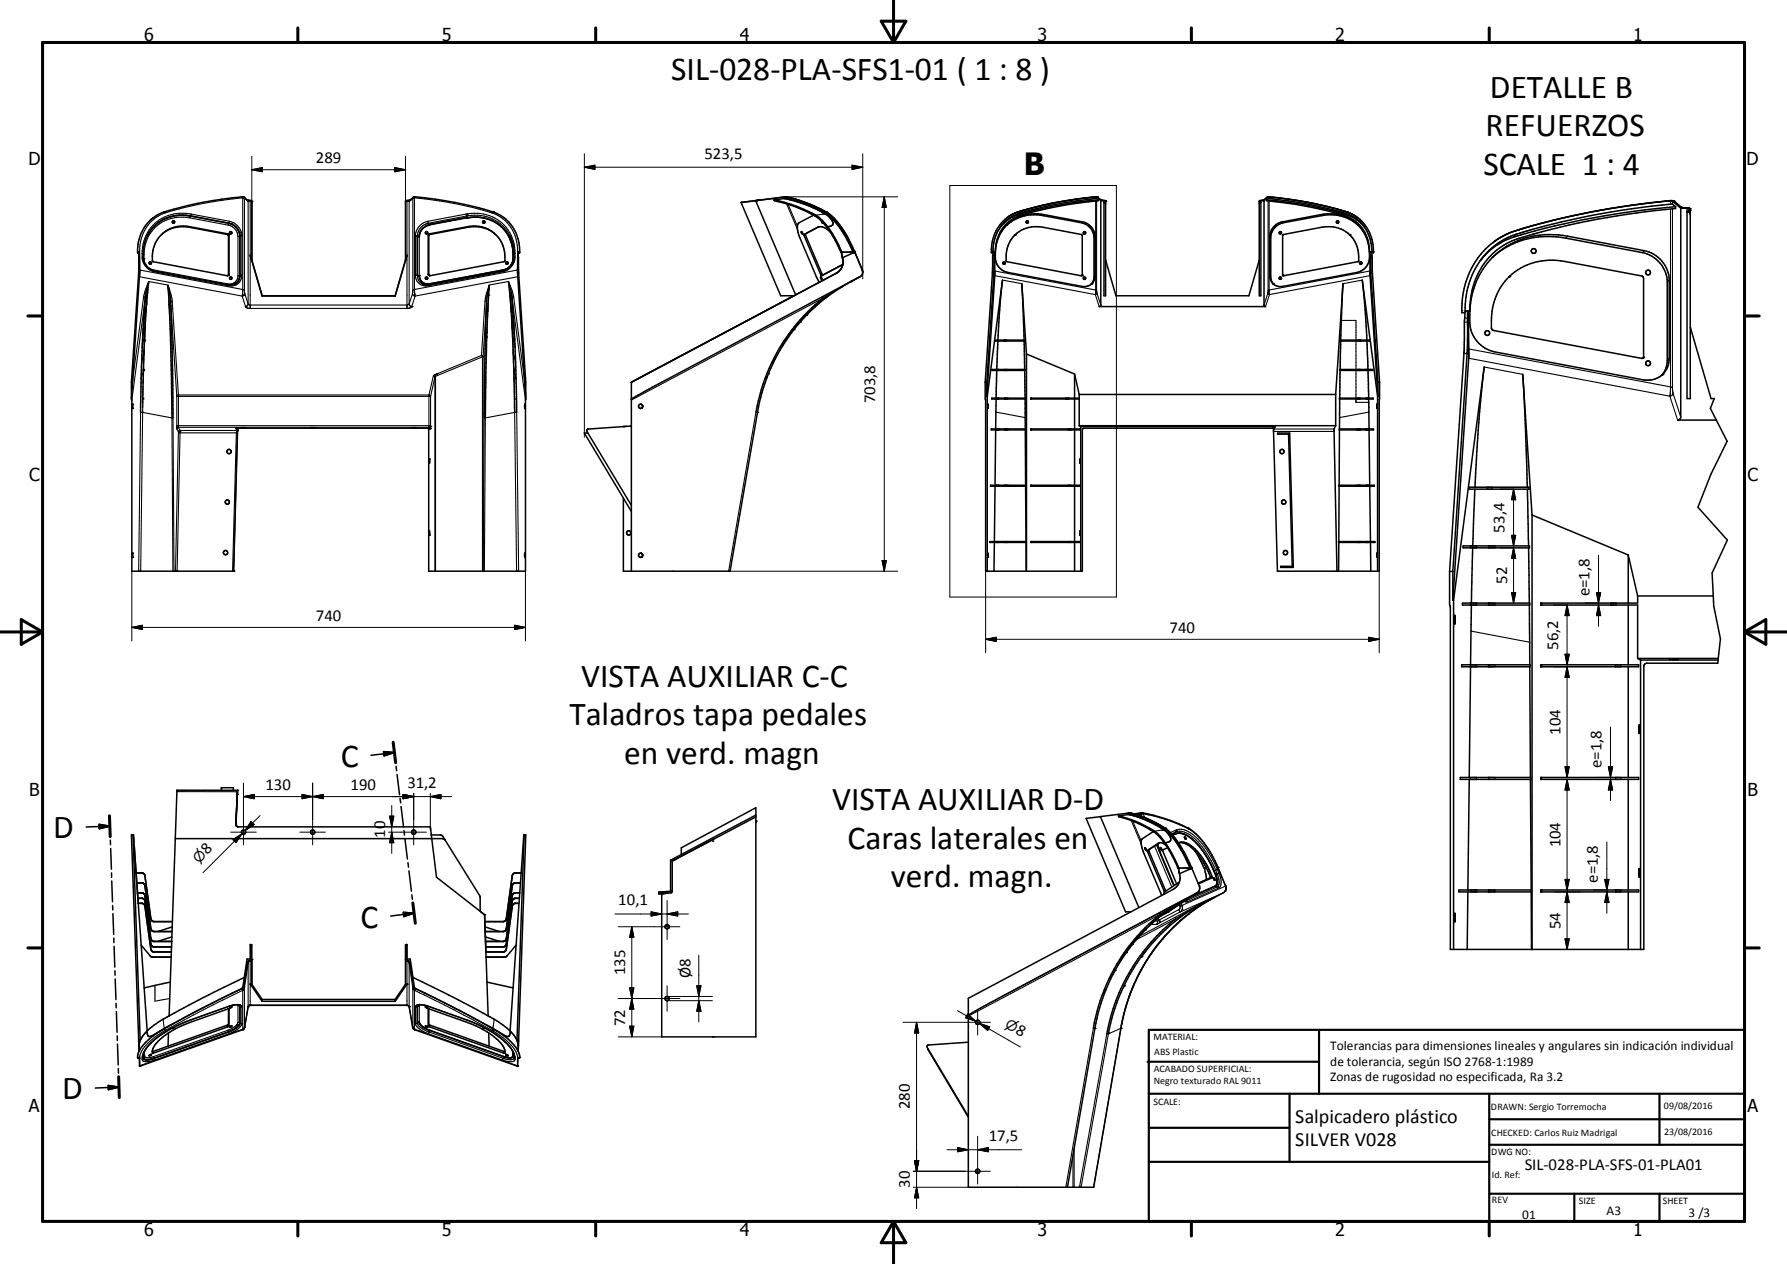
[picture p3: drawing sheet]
<svg xmlns="http://www.w3.org/2000/svg" width="420mm" height="297mm" viewBox="0 0 420 297" stroke-linecap="round" stroke-linejoin="round" font-family="sans-serif">
<defs><g id="words">
<g font-size="7.9">
<text x="157.7" y="18.8">SIL-028-PLA-SFS1-01 ( 1 : 8 )</text>
<text x="350.2" y="23">DETALLE B</text>
<text x="349.2" y="32">REFUERZOS</text>
<text x="348.7" y="41.1">SCALE 1 : 4</text>
<text x="136.6" y="161.4">VISTA AUXILIAR C-C</text>
<text x="133.9" y="170.4">Taladros tapa pedales</text>
<text x="146.7" y="179.4">en verd. magn</text>
<text x="80.1" y="180.3">C</text>
<text x="195.6" y="190.4">VISTA AUXILIAR D-D</text>
<text x="12.5" y="196.9">D</text>
<text x="199.2" y="199.4">Caras laterales en</text>
<text x="209.4" y="208.4">verd. magn.</text>
<text x="84.8" y="218.1">C</text>
<text x="14.6" y="258.2">D</text>
</g>
<text font-size="7.2" x="240.6" y="41.2">B</text>
<g font-size="4.7">
<text x="304.5" y="263.9">Salpicadero plástico</text>
<text x="304.5" y="269.3">SILVER V028</text>
</g>
<g font-size="4.2">
<text x="33.9" y="9.6">6</text>
<text x="103.9" y="9.6">5</text>
<text x="173.9" y="9.6">4</text>
<text x="243.8" y="9.6">3</text>
<text x="313.9" y="9.6">2</text>
<text x="383.9" y="9.6">1</text>
<text x="6.7" y="38.7">D</text>
<text x="410.5" y="38.7">D</text>
<text x="6.9" y="112.9">C</text>
<text x="410.7" y="112.9">C</text>
<text x="6.9" y="187.1">B</text>
<text x="410.7" y="187.1">B</text>
<text x="6.8" y="261.4">A</text>
<text x="410.7" y="261.4">A</text>
<text x="33.9" y="290.4">6</text>
<text x="103.9" y="290.4">5</text>
<text x="173.9" y="290.4">4</text>
<text x="243.8" y="290.4">3</text>
<text x="313.9" y="290.4">2</text>
<text x="383.9" y="290.4">1</text>
</g>
<g font-size="3.9">
<text x="74.3" y="38.4">289</text>
<text x="165.6" y="37.3">523,5</text>
<text x="205.7" y="94.7" transform="rotate(-90 205.7 94.7)">703,8</text>
<text x="353.7" y="125.1" transform="rotate(-90 353.7 125.1)">53,4</text>
<text x="354.2" y="137.2" transform="rotate(-90 354.2 137.2)">52</text>
<text x="373.6" y="140.1" transform="rotate(-90 373.6 140.1)">e=1,8</text>
<text x="74.3" y="145.9">740</text>
<text x="274.9" y="148.7">740</text>
<text x="366.3" y="152.7" transform="rotate(-90 366.3 152.7)">56,2</text>
<text x="366.8" y="172.6" transform="rotate(-90 366.8 172.6)">104</text>
<text x="62.4" y="185.6">130</text>
<text x="82.4" y="185.6">190</text>
<text x="95.8" y="185.1">31,2</text>
<text x="376.4" y="180.5" transform="rotate(-90 376.4 180.5)">e=1,8</text>
<text x="90.5" y="196.8" transform="rotate(-90 90.5 196.8)">10</text>
<text x="48.7" y="201" transform="rotate(-45 48.7 201)">8</text>
<text x="366.8" y="199.1" transform="rotate(-90 366.8 199.1)">104</text>
<text x="375.6" y="207.5" transform="rotate(-90 375.6 207.5)">e=1,8</text>
<text x="145.3" y="212.7">10,1</text>
<text x="366.8" y="218.4" transform="rotate(-90 366.8 218.4)">54</text>
<text x="147" y="229.2" transform="rotate(-90 147 229.2)">135</text>
<text x="162.3" y="229.8" transform="rotate(-90 162.3 229.8)">Ø8</text>
<text x="147" y="241.1" transform="rotate(-90 147 241.1)">72</text>
<text x="238.5" y="242.7" transform="rotate(30 238.5 242.7)">8</text>
<text x="213.9" y="260.7" transform="rotate(-90 213.9 260.7)">280</text>
<text x="232.4" y="268.1">17,5</text>
<text x="358.4" y="274.9">SIL-028-PLA-SFS-01-PLA01</text>
<text x="213.9" y="279.1" transform="rotate(-90 213.9 279.1)">30</text>
</g>
<g font-size="3.3">
<text x="46.7" y="202.9" transform="rotate(-45 46.7 202.9)">⌀</text>
<text x="236.1" y="241.4" transform="rotate(30 236.1 241.4)">⌀</text>
</g>
<g font-size="3.1">
<text x="312.7" y="246.8">Tolerancias para dimensiones lineales y angulares sin indicación individual</text>
<text x="312.7" y="250.4">de tolerancia, según ISO 2768-1:1989</text>
<text x="312.7" y="254">Zonas de rugosidad no especificada, Ra 3.2</text>
<text x="357.8" y="286.5">01</text>
<text x="377.6" y="285.6">A3</text>
<text x="396.9" y="285.9">3 /3</text>
</g>
<g font-size="2.4">
<text x="271.1" y="244.4">MATERIAL:</text>
<text x="271.2" y="252">ACABADO SUPERFICIAL:</text>
<text x="271.3" y="248">ABS Plastic</text>
<text x="271.2" y="254.7">Negro texturado RAL 9011</text>
<text x="271.1" y="259.7">SCALE:</text>
<text x="350.4" y="260.8">DRAWN: Sergio Torremocha</text>
<text x="391.1" y="260.6">09/08/2016</text>
<text x="350.5" y="266.9">CHECKED: Carlos Ruiz Madrigal</text>
<text x="391.2" y="266.7">23/08/2016</text>
<text x="350.5" y="271.4">DWG NO:</text>
<text x="350.7" y="276.9">Id. Ref:</text>
<text x="350.7" y="282.8">REV</text>
<text x="371.1" y="282.9">SIZE</text>
<text x="390.8" y="283">SHEET</text>
</g>
</g></defs>
<g fill="#000">
<circle cx="38.5" cy="49.8" r=".18"/>
<circle cx="38.6" cy="49.8" r=".18"/>
<circle cx="54.3" cy="52.6" r=".18"/>
<circle cx="56.2" cy="54.6" r=".18"/>
<circle cx="56.9" cy="46.3" r=".18"/>
<circle cx="57" cy="46.3" r=".18"/>
<circle cx="58.2" cy="47.1" r=".18"/>
<circle cx="58.7" cy="47.1" r=".18"/>
<circle cx="58.8" cy="47.2" r=".18"/>
<circle cx="59.2" cy="47.4" r=".18"/>
<circle cx="95.3" cy="47.4" r=".18"/>
<circle cx="95.4" cy="47.2" r=".18"/>
<circle cx="95.7" cy="47.2" r=".18"/>
<circle cx="95.8" cy="47.1" r=".18"/>
<circle cx="96.3" cy="47.1" r=".18"/>
<circle cx="97.2" cy="46.3" r=".18"/>
<circle cx="97.5" cy="46.3" r=".18"/>
<circle cx="100.2" cy="52.6" r=".18"/>
<circle cx="100.8" cy="52.9" r=".18"/>
<circle cx="109.8" cy="51.2" r=".18"/>
<circle cx="115.9" cy="49.8" r=".18"/>
<circle cx="116" cy="49.8" r=".18"/>
<circle cx="119.8" cy="55.4" r=".18"/>
<circle cx="174.2" cy="47.6" r=".18"/>
<circle cx="177.9" cy="47.1" r=".18"/>
<circle cx="184.6" cy="46.3" r=".18"/>
<circle cx="184.7" cy="46.3" r=".18"/>
<circle cx="193.4" cy="50.3" r=".18"/>
<circle cx="194.3" cy="49.9" r=".18"/>
<circle cx="200.9" cy="59.1" r=".18"/>
<circle cx="233.4" cy="59.2" r=".18"/>
<circle cx="238.6" cy="55.1" r=".18"/>
<circle cx="239.2" cy="49.8" r=".18"/>
<circle cx="257.9" cy="46.3" r=".18"/>
<circle cx="259.8" cy="47.2" r=".18"/>
<circle cx="259.9" cy="47.4" r=".18"/>
<circle cx="296" cy="47.4" r=".18"/>
<circle cx="297" cy="47.1" r=".18"/>
<circle cx="298.4" cy="46.3" r=".18"/>
<circle cx="316.6" cy="49.8" r=".18"/>
<circle cx="317.2" cy="55.1" r=".18"/>
<circle cx="317.3" cy="55.2" r=".18"/>
<circle cx="322.4" cy="59.2" r=".18"/>
<circle cx="356" cy="54.3" r=".18"/>
<circle cx="392.5" cy="47.2" r=".18"/>
<circle cx="393.5" cy="47.2" r=".18"/>
<circle cx="395.2" cy="48.7" r=".18"/>
<circle cx="397.2" cy="49" r=".18"/>
<circle cx="397.3" cy="49.4" r=".18"/>
<circle cx="34" cy="79.9" r=".18"/>
<circle cx="39.7" cy="69.3" r=".18"/>
<circle cx="53.7" cy="64.7" r=".18"/>
<circle cx="53.7" cy="67" r=".18"/>
<circle cx="57.7" cy="72" r=".18"/>
<circle cx="95.3" cy="61.1" r=".18"/>
<circle cx="96.8" cy="72" r=".18"/>
<circle cx="98.1" cy="64.7" r=".18"/>
<circle cx="98.6" cy="64.8" r=".18"/>
<circle cx="99.3" cy="66.8" r=".18"/>
<circle cx="100.8" cy="64.7" r=".18"/>
<circle cx="114.8" cy="69.3" r=".18"/>
<circle cx="120.5" cy="79.9" r=".18"/>
<circle cx="120.6" cy="60.8" r=".18"/>
<circle cx="186.6" cy="77.4" r=".18"/>
<circle cx="188.1" cy="75.7" r=".18"/>
<circle cx="189.6" cy="74" r=".18"/>
<circle cx="200.1" cy="66.1" r=".18"/>
<circle cx="233.5" cy="64.2" r=".18"/>
<circle cx="254.3" cy="64.7" r=".18"/>
<circle cx="254.4" cy="64.6" r=".18"/>
<circle cx="256.6" cy="66.7" r=".18"/>
<circle cx="299.2" cy="66.7" r=".18"/>
<circle cx="299.3" cy="66.7" r=".18"/>
<circle cx="301.5" cy="64.6" r=".18"/>
<circle cx="301.5" cy="64.7" r=".18"/>
<circle cx="322.4" cy="64.2" r=".18"/>
<circle cx="344.4" cy="73.1" r=".18"/>
<circle cx="354.7" cy="65" r=".18"/>
<circle cx="354.8" cy="65" r=".18"/>
<circle cx="354.8" cy="64.9" r=".18"/>
<circle cx="31.1" cy="95" r=".18"/>
<circle cx="31.1" cy="96" r=".18"/>
<circle cx="33.6" cy="93.8" r=".18"/>
<circle cx="33.6" cy="93.6" r=".18"/>
<circle cx="33.7" cy="87" r=".18"/>
<circle cx="33.7" cy="86.8" r=".18"/>
<circle cx="33.9" cy="80.1" r=".18"/>
<circle cx="102.6" cy="87.9" r=".18"/>
<circle cx="120.5" cy="80.1" r=".18"/>
<circle cx="120.8" cy="86.8" r=".18"/>
<circle cx="120.8" cy="87" r=".18"/>
<circle cx="120.9" cy="93.8" r=".18"/>
<circle cx="148.4" cy="89.8" r=".18"/>
<circle cx="178" cy="96.9" r=".18"/>
<circle cx="180.6" cy="87.8" r=".18"/>
<circle cx="323.7" cy="96" r=".18"/>
<circle cx="323.7" cy="95" r=".18"/>
<circle cx="344.5" cy="83.1" r=".18"/>
<circle cx="386.2" cy="84.1" r=".18"/>
<circle cx="386.3" cy="83.9" r=".18"/>
<circle cx="390.7" cy="88.1" r=".18"/>
<circle cx="390.8" cy="87.9" r=".18"/>
<circle cx="55.4" cy="100.6" r=".18"/>
<circle cx="55.8" cy="101.2" r=".18"/>
<circle cx="100.9" cy="107.9" r=".18"/>
<circle cx="101.2" cy="100.7" r=".18"/>
<circle cx="101.2" cy="100.2" r=".18"/>
<circle cx="146.5" cy="100.2" r=".18"/>
<circle cx="31.1" cy="130" r=".18"/>
<circle cx="31.1" cy="131" r=".18"/>
<circle cx="41.3" cy="134.2" r=".18"/>
<circle cx="41.6" cy="134.2" r=".18"/>
<circle cx="54.9" cy="134.2" r=".18"/>
<circle cx="100.9" cy="125.7" r=".18"/>
<circle cx="323.7" cy="130" r=".18"/>
<circle cx="323.7" cy="131" r=".18"/>
<circle cx="55.8" cy="186.7" r=".18"/>
<circle cx="55.8" cy="185.7" r=".18"/>
<circle cx="123.1" cy="196.2" r=".18"/>
<circle cx="167.5" cy="197.7" r=".18"/>
<circle cx="177.7" cy="193" r=".18"/>
<circle cx="177.7" cy="192.9" r=".18"/>
<circle cx="265.6" cy="191" r=".18"/>
<circle cx="268.1" cy="191" r=".18"/>
<circle cx="268.4" cy="191" r=".18"/>
<circle cx="268.5" cy="191" r=".18"/>
<circle cx="273.2" cy="195.1" r=".18"/>
<circle cx="273.3" cy="194.7" r=".18"/>
<circle cx="273.6" cy="195" r=".18"/>
<circle cx="273.9" cy="194.6" r=".18"/>
<circle cx="276.2" cy="195.9" r=".18"/>
<circle cx="279.3" cy="194.6" r=".18"/>
<circle cx="113.9" cy="214.9" r=".18"/>
<circle cx="158.4" cy="202.1" r=".18"/>
<circle cx="269.2" cy="218.5" r=".18"/>
<circle cx="273.9" cy="214.4" r=".18"/>
<circle cx="285" cy="211.1" r=".18"/>
<circle cx="286" cy="207.9" r=".18"/>
<circle cx="286.3" cy="203.8" r=".18"/>
<circle cx="56.3" cy="236.2" r=".18"/>
<circle cx="56.8" cy="232.4" r=".18"/>
<circle cx="57" cy="232.4" r=".18"/>
<circle cx="58.3" cy="236.6" r=".18"/>
<circle cx="58.8" cy="236.2" r=".18"/>
<circle cx="58.8" cy="225.8" r=".18"/>
<circle cx="58.9" cy="231.3" r=".18"/>
<circle cx="59.2" cy="225.5" r=".18"/>
<circle cx="95.3" cy="225.5" r=".18"/>
<circle cx="95.6" cy="231.3" r=".18"/>
<circle cx="96.2" cy="236.6" r=".18"/>
<circle cx="97.4" cy="232.4" r=".18"/>
<circle cx="98.2" cy="236.2" r=".18"/>
<circle cx="262.1" cy="228" r=".18"/>
<circle cx="264.1" cy="231.8" r=".18"/>
<circle cx="264.2" cy="231.6" r=".18"/>
<circle cx="264.7" cy="223.8" r=".18"/>
<circle cx="266.2" cy="221.9" r=".18"/>
<circle cx="267.7" cy="220.1" r=".18"/>
<circle cx="268.2" cy="224.9" r=".18"/>
<circle cx="268.4" cy="224.7" r=".18"/>
<circle cx="32.4" cy="248.5" r=".18"/>
<circle cx="32.7" cy="248.6" r=".18"/>
<circle cx="32.9" cy="250.5" r=".18"/>
<circle cx="33.7" cy="248.6" r=".18"/>
<circle cx="33.7" cy="248.3" r=".18"/>
<circle cx="34" cy="248.4" r=".18"/>
<circle cx="38.7" cy="242.1" r=".18"/>
<circle cx="38.8" cy="242.1" r=".18"/>
<circle cx="55.6" cy="240.9" r=".18"/>
<circle cx="55.9" cy="241.2" r=".18"/>
<circle cx="56.2" cy="240.2" r=".18"/>
<circle cx="57" cy="241.9" r=".18"/>
<circle cx="97.4" cy="241.9" r=".18"/>
<circle cx="115.7" cy="242.1" r=".18"/>
<circle cx="115.8" cy="242.1" r=".18"/>
<circle cx="120.5" cy="248.4" r=".18"/>
<circle cx="120.6" cy="248.1" r=".18"/>
<circle cx="120.8" cy="248.6" r=".18"/>
<circle cx="120.8" cy="248.3" r=".18"/>
<circle cx="121.6" cy="250.5" r=".18"/>
<circle cx="121.8" cy="248.6" r=".18"/>
<circle cx="122.1" cy="248.5" r=".18"/>
<circle cx="257.3" cy="241.6" r=".18"/>
<circle cx="263.5" cy="241.6" r=".18"/>
</g>
<g fill="none" stroke="#000" stroke-width=".25">
<path d="M32.8 59.1l.1 4.4M32.8 59.1l-.5 .1M33.4 59.5v.9M33.4 59.5l.3 .2M33.7 59.8h.1M33.7 59.8l.2 .1M33.9 59.9v.9M38.5 49.8h.1M38.5 49.8l.3 .2M38.8 50a9 9 0 0 0-6 9.1M44.6 53.3l-.2 .1M44.7 51.2l9 1.7"/>
<path d="M44.7 51.2a8.7 8.7 0 0 0-10.8 8.7M44.9 50.3l-.2 .9M44.9 50.3a9.3 9.3 0 0 0-11.5 9.2M44.9 50.3l9 1.7M53.6 55l-.1 .1M53.7 52.9h.1M53.7 52.9a2.81 2.81 0 0 1 2.2 2.7M53.8 55.3l-.1 .1M53.9 52l-.2 .9M53.9 52a3.7 3.7 0 0 1 2.9 3.5M55.9 55.6v9.2M56.8 55.5l-.9 .1"/>
<path d="M56.8 55.5v9.1M57 46.5v21.9l-.1 1.2M57 46.5l.4 .1M57 46.5a90 90 0 0 0-18.2 3.5M57.2 46.3h.1M57.2 46.3h-.3l.1 .2M57.3 46.3l.1 .2M57.4 46.4h.1M57.4 46.5h.1M57.4 46.5l.1 .1M57.5 46.6l.8 .7M57.5 46.6v22.4"/>
<path d="M58.2 47.1h.3M58.2 47.1h.1M58.2 47.1l.1 .2M58.3 47.3h.1M58.3 47.3v24.1M58.4 47.3l.4-.1 .4 .1M58.5 47.1h.1M58.5 47.1l.3 .1M58.8 47.2h.1M58.8 47.1h.1M58.8 47.1v25.4M58.8 47.2h.3"/>
<path d="M59 47.2h.1M59.1 47.2h.1M59.2 47.3v.1M95.3 47.3v.1M95.4 47.2h.1M95.5 47.2h.1M95.5 47.2h.2M95.5 47.2h-.1M95.7 47.2l-.4 .1M95.7 47.2l.5 .1M95.7 47.1h.1M95.7 47.1v25.4"/>
<path d="M95.7 47.2h.1M95.9 47.1h.1M96.2 47.3v24.2l.2 .4 .4 .1M96.3 47.1h.1M96.3 47.1l-.1 .2M96.3 47.1l-.6 .1M97.1 46.5h.1M97.1 46.5l-.1 22.6 .1 .3M97.1 46.6h.1M97.1 46.6l-.9 .7M97.1 46.4h.1M97.1 46.4v.1"/>
<path d="M97.1 46.5v.1M97.2 46.3l-.1 .1M97.2 46.5l-.1 .1M97.2 46.3h.3l-.1 .1M97.3 46.3h.1M97.4 46.5h-.2M97.4 46.5a85.8 85.8 0 0 1 18.3 3.5M97.4 46.4v21.8l.2 1.4M97.4 46.4v.1M97.6 55.5v9.1M98.6 55.6v9.2M100.6 52a3.6 3.6 0 0 0-3 3.5"/>
<path d="M100.6 52l.1 .5M100.6 55.3l.2 .1M100.7 52.5a3.2 3.2 0 0 0-2.6 3h-.5M100.7 52.5h.1M100.9 55l.1 .1M109.6 50.3l-9 1.7M109.6 50.3l.1 .5M109.7 50.8l.1 .4-9 1.7-.1-.4M109.7 50.8l-9 1.7M109.9 53.3l.1 .1M109.9 50.2a9.2 9.2 0 0 1 11.2 9.3M109.9 50.2l-.3 .1"/>
<path d="M109.9 50.2l.1 .5M110 50.7l-.3 .1M110 50.7a9 9 0 0 1 9.8 4.7M115.7 50a9 9 0 0 1 6 9.1M116 49.8h.1M116 49.8l-.3 .2M120.8 59.8l-.2 .1M120.8 59.8h.1M121.1 59.5v.9M121.1 59.5l-.3 .2M121.7 59.1l.5 .1M121.7 59.1l-.1 4.4"/>
<path d="M177.7 47.1h.1M178.5 47h.1M184.2 46.3l.1 .4M184.4 46.3h.1M184.5 46.3l.2 .4M184.6 46.3l4.9 1.4 4 1.8M184.6 46.3h.1M184.8 46.3h.1M184.9 47.9l2.6 6.1M185.2 48l2.2 5.1M189.3 55.3l-.3 .1M189.3 55l-.3 .1"/>
<path d="M192.4 53.3l-.2 .1M193.6 50.3h.1M194 49.8l.3 .1M194 49.8h.1M194 49.8l1.7 1.4M194.1 50.2l-2.3 .4M194.3 50h.1M194.3 49.9h.1M197.9 60v.1M200.8 59.1h.1M200.8 59.1l-.1 .1M233 59.2h.1"/>
<path d="M233.3 60l.4 .1M239.2 49.8h.1M239.2 49.8l-1.3 .6-1.2 .8M239.2 50.3h.1M239.3 50.2l-.3 .4M245.5 50.4l-.3 .3M254.5 52.1l-.3 .3M257.4 55.6l-.3 .2M257.5 46.3l-8.6 1.2-8.7 2M257.5 46.3v.4M257.5 47.2v22M257.7 46.3h.3"/>
<path d="M257.8 46.3v.4M257.8 47.2v21.7M257.9 46.3h.1M257.9 46.3l1 .8M258 46.3l.8 .8M258 46.3h.1M258.6 46.9h.1M258.9 47.1h.1M258.9 47.1l.9 .1M259.5 47.1h.1M259.7 47.1h.1M259.7 47.1l-.1 .5"/>
<path d="M259.8 47.2l-.1 .4M259.8 47.2h.1M259.8 47.2l.1 .2M259.8 47.2v.1M296 47.2l.1 .2M296 47.2v.2M296.1 47.5l.1 .1M296.1 47.4v.1M296.1 47.1l.1 .5M296.2 47.1h-.1M296.2 47.5h.1M296.2 47.6h.1"/>
<path d="M296.4 47.1h.1M297 47.1h.1M297 47h.1M297.9 46.3h.1M297.9 46.3l-.9 .8M297.9 46.3h-.1M297.9 46.3l-.8 .7-1.1 .2M298 46.3h.1M298.1 46.3v.4M298.1 47.2l-.1 21.7M298.1 46.3h-.1M298.3 47.2l.1 22"/>
<path d="M298.3 46.3v.4M298.4 46.3l9.9 1.4 7.3 1.8M298.4 55.6l.3 .2M301.4 52.1l.2 .3M310.4 50.4l.2 .3M316.5 50.2l.3 .4M316.6 49.8h.1M316.6 49.8l1.3 .6 1.2 .7M322.5 60l-.3 .1M322.8 59.2h.1M356 54.3h.1M356 54.3a16.3 16.3 0 0 0-5 2.6"/>
<path d="M356 54.3h-.1M356 55.3h.1M356 55.3l-.4 .5M356.2 55.1l-.2 .2M368.5 55.5l-.5 .5M376.5 49.4l-10.3 2.1-8.2 2.1M376.5 49.4h.1M386.5 58.9l-.5 .5M392.5 47.2l-8.2 .9-7.8 1.3M392.6 47.2v.8M392.6 49.1v42.4l-.1 1.6M392.9 47.1l.5 .1"/>
<path d="M393.1 47.3v.7M393.1 49v42.3l.1 1.1M393.3 47.2h.1M393.4 47.2h.1M393.4 47.2l1.7 1.5M393.5 47.2l1.7 1.5M393.5 47.2l.1 .1M395.1 48.7h.1M395.2 48.7h.1M395.2 48.7l1.8 .2M395.3 48.8h.1M396.5 48.8h.1"/>
<path d="M396.9 48.9h.1M397 48.9l-.2 .9M397 49.7l-.1 .1M397 49.7h.1M397 48.9l.2 .1M397.1 49.6l-.1 .1M397.1 49.5v.1M397.2 49h.1M397.2 49l.1 .4M397.2 49l-.1 .5M32.8 65l24.1 4.6M32.8 63.5h.1"/>
<path d="M32.9 63.5l-.1 1.2M32.9 63.5l24.1 4.5M33.4 60.4a3.7 3.7 0 0 0 2.9 3.5M33.4 60.4l.3 .2M33.7 60.7l.1 .1M33.7 60.7h.1M33.8 69.8l.3 .3M33.8 69.8l-2.6 19.6M33.8 60.8h.1M33.9 60.8h.1M33.9 60.8a2.78 2.78 0 0 0 2.2 2.6M34 78.9l-.6 2.7"/>
<path d="M34.1 77l-.6 2.9M34.1 70.3l-3.1 23.7M34.2 75.1l-.6 3.1M34.3 73.4l-.6 3.1M34.4 71.7l-.6 3.3M34.7 68.7l-.7 3.3M35 66.1l-1.2 3.7M35 66.1v.1M35 66.1l4.5 .9M36.1 63.4v.2M36.1 63.4l17.4 3.3M36.3 63.7v.2"/>
<path d="M36.3 63.9l17.4 3.3M39.5 67l1 3.8M39.5 67v.1M40.2 71.7l1.4 21.4M40.5 70.8l1.4 22M40.5 70.8l-.4 .2M53.5 66.7v.2M53.6 66.9l.1 .3M53.8 64.4l-.1 .2M55.9 64.8a1.94 1.94 0 0 1-2.4 1.9M56.8 64.6l-.9 .2M56.8 64.6a2.53 2.53 0 0 1-3.1 2.6"/>
<path d="M56.9 69.6l.8 2.4M57 69.1h.1M57 68l.5 .2M57.1 68h.1M57.3 69.4h.1M57.4 69.4l-.5 .2M57.5 69l.8 2.4M57.5 69l-.1 .4M57.7 72l.8 .4 37.4 .1 .5-.2M58.3 71.4v.1M58.3 71.4l-.2 .5-.4 .1M58.6 72.4v.1"/>
<path d="M96.5 72.3h-.1M96.8 72l-.3 .3M97 69l-.8 2.4-.5 .3h-36.9l-.5-.2M97.1 69.4l.5 .2M97.2 69.4h.1M97.4 68h.1M97.5 69.1h.1M97.6 69.6l-.8 2.4M97.6 64.6l.5 .1M97.6 64.6a2.51 2.51 0 0 0 3.1 2.6M98.1 64.7h.1M98.1 64.7a2.2 2.2 0 0 0 1.2 2.1"/>
<path d="M100.6 64.4l.2 .2M100.8 67h.1M100.8 67l-.1 .2M100.8 66.9v.1M101 66.7l-.1 .2M114 70.8l-.8 12.7M114 70.8l.4 .2M114.3 71.7l-.8 12.2M114.4 80v.8M115 67l-.8 2.4-.2 1.4M115 67v.1M118.1 63.9l-17.4 3.3"/>
<path d="M118.2 63.7l-.1 .2M118.4 63.4l-.1 .2M119.5 66.1l-4.5 .9M119.5 66.1l.9 2.3 .3 1.4M119.5 66.1v.1M119.8 68.7l.7 3.3M120.1 71.7l.6 3.3M120.2 73.4l.6 3.1M120.3 75.1l.6 3.1M120.4 70.3l3.1 23.7M120.4 77l.6 2.9M120.5 78.9l.6 2.7"/>
<path d="M120.6 60.8h.1M120.7 69.8l-.3 .3M120.7 69.8l2.6 19.6M120.8 60.7l-.1 .1M120.8 60.7h.1M121.1 60.4a3.7 3.7 0 0 1-3 3.5M121.1 60.4l-.3 .2M121.6 63.5h.1M121.6 63.5l.1 1.1M121.6 63.5l-24.6 4.7M121.7 64.6h.1M121.7 64.6v.1"/>
<path d="M121.7 65l-24.1 4.6M185.4 79.2l-2.2 2.6M186.8 77.2l-2.5 2.9M188.3 75.4l-2.8 3M189.9 73.7l-3.2 3.1M191.6 72.1l-3.6 3.2M193.2 69.8l.2 .3-45 23.9M193.2 64.4l-.3 .2M195 69.3l-4.2 3.1M196.5 64.2h.1M198 60.5v.1M199.9 66.2h.1"/>
<path d="M200.1 66.1h.1M233.3 64.2h.3M233.5 64.2h.1M233.7 60.5l-.4 .1M233.8 64.8l23.7 4.4M233.8 63.7l23.9 4.5M235.6 65.8l4.6 .9M236 79.9v.2M236.6 79.9v.2M257.4 64.8l-.3 .2M257.5 69.2l.9 2.8M257.7 68.2l.1 .1"/>
<path d="M257.8 68.9l.9 2.8M257.8 68.9l-.3 .3M298 68.9l.4 .3M298 68.9l-.9 2.8M298 68.7v.1M298.4 69.2l-.9 2.8M298.4 64.8l.3 .2M315.3 75.3h3.4v4.6M319.2 79.9l.1 .2M319.8 79.9l.1 .2M320.2 65.8l-4.5 .9M322 63.7l-23.9 4.6"/>
<path d="M322 64.8l-23.6 4.4M322.2 60.5l.3 .1M322.2 64.2h.4M322.3 64.2h.1M343.6 73h.1M344.3 74.6l.6 .3M344.9 75.6l-.7 .2M392.3 65.8l-.4 .4M33 96.9h.5M33 96.8l-.4 37.4M33 96.8v.1M33.5 94.5v2.4"/>
<path d="M33.5 96.9h.1M33.5 96.9l6.9 1.3M33.5 96.9l-.4 37.3M33.7 87.5l-.5 1.5M33.8 83.1l-.5 2.1M40.4 98.2l.2 36M40.6 98.1l-.2 .1M40.7 98.1l.2 36.1M40.7 98.1h-.1M41.6 93.1v7.7M41.6 93.1h59.6M41.9 92.8l.1 7.6"/>
<path d="M41.9 92.8h58.9M41.9 92.8l-.3 .3M100.8 92.8l.4 .3M100.8 92.8l-.1 7.6M101.2 93.1l-.1 7.7M101.9 88.3l-1.1 4.5M101.9 88.3l.3 .4M102.1 88.1l-.2 .2M102.1 88.1l.3 .3M102.2 88.7v45.5M102.2 88.7l-1 4.4M102.4 88.4v45.8"/>
<path d="M102.4 88.4l-.2 .3M113.2 83.5l-11.1 4.6M113.2 83.5h.1M113.2 83.5l.3 .4M113.2 83.5v.1M113.2 83.6l.2 .3M113.4 83.9v50.3M113.4 83.9l-11 4.5M113.4 83.9h.1M113.5 83.9v50.3M113.8 98.1l-.2 36.1M113.8 98.1h.1"/>
<path d="M113.8 98.1l.3 .1M114.1 98.2l-.2 36M120.7 83.1l.5 2.1M120.8 87.5l.5 1.5M121 96.9h.1M121 96.9l.4-.1 .5 37.4M121 96.9l.4 37.3M121 96.9l-6.9 1.3M178 96.9h.1M178 96.9l-.3-.1-6.4 37.4M180.7 87.7l-.9 1.4M182.8 83.3l-1.5 2"/>
<path d="M234 86.8v.2M234 93.6v.2M234.1 96.8l6.9 1.3M234.7 86.8v.2M234.7 93.6v.2M236.1 86.8v.2M236.1 93.6v.2M236.9 86.8v.2M236.9 93.6v.2M242.4 93.6v.2M250.5 93.6v.2M251.2 93.6v.2"/>
<path d="M318.7 93.8v.7h3M318.7 80.1v6.7M318.7 87v6.6M318.9 86.8v.2M318.9 93.6v.2M319.7 86.8v.2M319.7 93.6v.2M321.1 86.8v.2M321.1 93.6v.2M321.7 96.8l-6.8 1.3M321.8 86.8v.2M321.8 93.6v.2"/>
<path d="M344.1 83.1h.7M344.7 83.1h.1M345.2 84.2l47.3 8.9M345.2 82l47.4 8.9 .5 .2M348.9 86.2l9 1.8M392.3 84.2l-.4 .5M392.5 93.1l1.8 5.6M393.2 92.4l1.9 5.6M393.2 92.4l-.2 .5-.5 .2M41.6 100h59.6M41.6 100.8h.1M41.6 100.8l.3 .7"/>
<path d="M41.9 101.5l-.6 32.7M41.9 101.5l.2 .2M42 100.4l.3 .8M42 100.4l-.3 .1-.1 .3M42 100.4h58.7M42.1 101.7h.1M42.1 101.7h13.6l.1 .1M42.3 101.2h.1M42.3 101.4h.1M42.3 101.2l-.7 33M55.4 100.6h.1M55.7 101.2l-.1 .5-.9 32.5"/>
<path d="M55.8 101.2h-13.6l-.3 .3M55.8 101.1v.1M55.8 101.1v.7M55.8 101.8l-.9 32.4M100.7 100.4l-.3 .2M100.7 100.4l.4 .4M101.1 100.8l-.3 .2M101.1 100.8h.1M138.3 100.8h.1M234 100.8v.2M234 114v.3M234.7 100.8v.2"/>
<path d="M234.7 114v.3M236.1 100.8v.2M236.1 114v.3M236.9 100.8v.2M236.9 114v.3M242.4 100.8v.2M242.4 114v.3M251.1 100.8v.2M251.1 114v.3M251.7 100.8v.2M251.7 114v.3M299.1 100.2v.4"/>
<path d="M299.3 100.8h14.3M299.3 101.4h14.3M318.9 100.8v.2M318.9 114v.3M319.7 100.8v.2M319.7 114v.3M321.1 100.8v.2M321.1 114v.3M321.8 100.8v.2M321.8 114v.3M349.6 114.5l-.1 .4M350.8 114.5l-.1 .4"/>
<path d="M158.2 134.2h.1M234 127.3v.2M234.7 127.3v.2M236.1 127.3v.2M236.9 127.3v.2M242.4 127.3v.2M251.1 127.3v.2M251.7 127.3v.2M300.5 134.2h.1M313.5 134.2h.1M318.9 127.3v.2M319.7 127.3v.2"/>
<path d="M321.1 127.3v.2M321.8 127.3v.2M345.6 128.3v.4M347.1 128.3v.4M349.9 128.3v.4M351.4 128.3v.4M345.6 141.7v.5M345.6 156.2v.5M345.8 148.3l13.7 2.6M347.1 141.7v.5M347.1 156.2v.5M349.9 141.7v.5"/>
<path d="M349.9 156.2v.5M351.4 141.7v.5M351.4 156.2v.5M362.4 141.7v.5M362.4 156.2v.5M378.6 141.7v.5M379.7 156.2v.5M379.9 141.7v.5M381 156.2v.5M41.6 186h14.2M55.4 193.6h.1M55.8 186.1v.6"/>
<path d="M55.8 186.2l-.3 7.7M265.1 191.1l.2 .3M265.4 191l.2 .4M265.5 191h.1M265.5 191l1.1 .3M265.6 191h.1M265.8 191.1h.1M265.9 192.8l2.4 5.6M266.2 192.9l2.1 4.7M266.6 191.3l2.9 1 3 1.6M268.1 191h.1M268.1 191l-1.5 .2"/>
<path d="M268.1 191h.4l.2 .2M268.1 191l.1 .3M268.2 191.1v.1M268.2 191.3l-.9 .2M268.2 191.3l.2 .6M268.7 191.2l-.5 .1M268.7 191.2l.4 .9M268.7 191.2a40.4 40.4 0 0 1 10.7 3.6M270 199.7l-.3 .2M270.1 200l-.4 .1M271.4 198.8l4 9.6M271.8 198.5l4.1 9.7"/>
<path d="M272.1 198.3l.5 1.9M272.5 193.9h.1M272.5 193.9l.7 .4M272.5 198l-.3 .2M273.4 195h.1M273.7 194.6h-.1M273.7 194.6l1.4 1.3M273.7 194.6h.2M273.7 195l-2.3 .3M273.9 194.6h.1M276.3 195.5l-.1 .4-.6 .3M276.3 195.5l-.9 .4"/>
<path d="M276.4 195.1l-1.3 .5M276.4 195.1l-.1 .4M276.5 195.4l-.2 .1M276.5 195.4a4.9 4.9 0 0 1 4.7 2 22.7 22.7 0 0 1 4.9 7.9M276.6 195l-.2 .1M276.6 195a4.7 4.7 0 0 1 4.6 1.8 22.9 22.9 0 0 1 5.3 8.4M276.6 195l-.1 .4M279.3 194.6l.1 .2M279.4 194.8h.1M279.4 194.8l.2 .1a17.3 17.3 0 0 1 6.3 8.2l.3 .7M345.6 182.7v.4M347.1 182.7v.4"/>
<path d="M349.9 182.7v.4M351.4 182.7v.4M362.4 182.7v.4M379.7 182.7v.4M381 182.7v.4M33.3 205.1v.1M33.3 207.4v.1M33.3 209.8h.1M33.3 211.1h.1M33.3 212.2v.1M34.1 205.8h.1M34.1 208.1h.1"/>
<path d="M34.1 210.4v.1M34.1 211.7h.1M34.1 212.9h.1M35.5 215.9h.1M35.5 218.2h.1M36.2 216.5v.1M36.2 218.9h.1M118.3 216.5v.1M118.3 218.9h.1M119 215.9h.1M119 218.2h.1M120.4 205.8h.1"/>
<path d="M120.4 208.1h.1M120.4 210.4v.1M120.4 211.7h.1M120.4 212.9h.1M121.1 205.1v.1M121.1 207.4v.1M121.1 209.8h.1M121.1 211.1h.1M121.1 212.2v.1M269.4 218.3l-3.4 3.2M270.5 217.2h1.3M271 216.7l-3.7 3.3"/>
<path d="M271.4 216.4h.7M271.8 217.2h.1M271.9 216l.2 .4M272.1 216.4v.5l-.3 .3M272.2 215.7l.2 .5M272.4 216.2l-.3 .2M272.4 216.2l.3 .6M272.5 214.5h.1M272.5 214.5l-37 19.6M272.5 214.5l.2 .3-45.1 24M272.6 216.4h.1M272.6 200.2h.1"/>
<path d="M272.6 200.2l3.3 7.9M272.7 216.8l-.9 .4M273.9 219.9l-.4 .4M273.9 209.2l-.3 .1M274.5 214.3h.1M274.5 214l-4.4 3.1M274.5 214.3l-1.7 .9M274.6 214.3h.1M274.6 214.3h-.1M275.6 218.1l-.5 .5M276.2 217.5h.1M276.2 215.6l.2 .3-9.3 4.9"/>
<path d="M276.2 215.6l-8.4 4.4-.7 .8M277.1 213.8l-4.7 2.4M277.1 213.8l.2 .5M277.1 204.8v.1M277.2 212.6l.1 .4M277.3 214.3l-4.6 2.5M277.3 214.3h.1M277.3 216.4l-.6 .6M277.3 213l.1 .4-.3 .4M277.5 212.9h.1M277.6 212.3l.2 .5M277.8 212.8h.1"/>
<path d="M277.8 212.8a1.24 1.24 0 0 1-.5 1.5M277.8 212.8l-.5 .2M277.8 213.7h.1M278.1 211.7l-.2 .2M278.1 211.7l-.1 .1M278.3 211.8l.8 .1M278.5 211.7h.2M278.7 211.7h-.1M278.7 211.7l.4 .2M279.3 214.8h.1M279.4 210.9l-6.9 3.6M279.4 210.9l-.2 .1"/>
<path d="M279.4 210.9l-1.3 .8M280 203.8l-.2 .1M280.1 203.8h.1M281.2 213.4l-1 .8M281.3 209.8l-6.8 4.5M281.7 209.5h.1M281.9 208.2h.1M283.4 211.7l-7.2 3.9M283.4 211.7l-.1 .1M284.1 205.1h.4M284.5 206.3h.4M284.5 206h.4"/>
<path d="M285.3 210.9l-1.9 .8M285.3 210.9l-.2 .1M285.4 204.6h-.1M285.7 208.2l.4 .2M285.8 205.5h-.1M286.1 205.4l-.3 .1M286.1 205.3h.1M286.1 205.3l-.3 .2M286.1 208.4l.4 .2M286.1 205.3l.5 2-.2 .7-.3 .4M286.1 208.4l-7.4 3.3M286.1 204.3l-.7 .3"/>
<path d="M286.2 203.8h.1M286.2 203.8l1.9 4.4M286.3 203.8h.1M286.5 208.6l-7.4 3.3M286.5 205.2a2.95 2.95 0 0 1 0 3.4M286.5 205.2l-.4 .1M287.6 209.8l-10.3 4.5M288 209.4l-.1 .1M288 209.4h.1M288 209.3h.1M288 209.3v.1M288.1 208.2h.1"/>
<path d="M288.1 208.2l.1 .6-.2 .5M288.1 208.2l-10.3 4.6M345.6 209.1v.5M347.1 209.1v.5M349.9 209.1v.5M351.4 209.1v.5M362.4 209.1v.5M379.7 209.1v.5M381 209.1v.5M35.5 220.6h.1M35.5 221.8v.1M35.5 223h.1"/>
<path d="M35.9 224.9h.1M36.2 221.2h.1M36.2 222.5h.1M36.2 223.7h.1M36.4 231.6v3.7l3.5-.7M38.3 239.5l.3 2.2M44.9 239.6h.1M44.9 239.6a24.6 24.6 0 0 0-10.6 6.7l-.7 1.2-.2 1M53.8 237.1h.1M53.9 236.4l-9 3.2M53.9 236.4l1.9-.4a.87 .87 0 0 1 1 .6M53.9 236.4h.1"/>
<path d="M55.8 236.1l.1 .2M55.9 236.3v3.9M55.9 236.3l.9 .3M56.8 232.4l-8.7 4.2-8.6 4.6M56.8 236.6v3.9M57 232.4h-.1l.1 .3M57 232.7v9.2M57 232.7l-9.2 4.6-9 4.9M57.1 232.7h.1M57.1 232.4h.1M57.2 232.2l-.2 .2M57.2 232.3l-.2 .1"/>
<path d="M57.2 232.3h.1M57.2 232.2h.1M57.2 232.2h.3M57.3 232.2l-.1 .1M57.3 232.2h.1M57.5 232.2v9.2M57.5 232.2l-.5 .5M58.1 226.2l-.9 6M58.1 226.2h.1M58.1 226.2l-.8 6M58.1 226.2l.2 .1M58.3 226.3h.1"/>
<path d="M58.3 226.3v10.3M58.3 226.3l-.8 5.9M58.5 225.8h.1M58.5 225.8l-.4 .4M58.8 225.8h.1M58.8 236.2h.1M58.8 225.7v10.5M58.8 236.2h36.9l.5 .3 .8 4.9M58.8 225.7a.66 .66 0 0 0-.7 .5M58.8 236.2l-.5 .3-.8 4.6M58.9 225.7l-.4 .1M58.9 222l.1 3.4"/>
<path d="M58.9 225.8l-.4 .2-.2 .3M59 222l.1 3.4M59 225.4l-.2 .3M59 225.4h.1M59.1 225.4l-.2 .3M59.1 225.4l.1 .1M59.1 225.5h.1M59.2 225.5h.1M59.2 225.5l-.3 .3M95.3 225.5h.1M95.3 225.5l.2 .3M95.4 225.4l-.1 .1"/>
<path d="M95.4 225.4h.1M95.4 225.4l.2 .3M95.5 225.4l.2 .3M95.5 222l-.1 3.4M95.5 222v3.4M95.5 225.8h.2M95.6 225.7l.1 .1M95.7 236.2h.1M95.7 225.8l.3 .2 .2 .3 .8 5.9M95.7 225.7v10.5M95.7 225.7l.5 .1 .2 .4M95.7 225.8h.3"/>
<path d="M95.7 225.8h.1M96 225.8h.1M96 225.8l.2 .2M96.2 236.6h.1M96.2 226.3v10.3M96.2 226h.1M96.3 226l.1 .2M96.3 226.3h-.1M96.4 226.2h.1M96.4 226.2l.8 6M96.4 226.2l-.1 .1M96.4 226.2l.9 6"/>
<path d="M97 232.2v9.2M97 232.2l.4 .5M97.2 232.2h-.2M97.2 232.2h.1M97.2 232.2l.1 .2h.3l-.2 .3M97.3 232.2h.1M97.3 232.2l.2 .2M97.4 232.7h.1M97.4 232.4h.1M97.4 232.7l9.3 4.6 9 4.9M97.4 232.7v9.2M97.6 236.6v3.9"/>
<path d="M97.7 232.4l7.9 3.9M98.2 236.2l-.2 .4h-.4M98.4 236h.1M98.6 236.3v3.9M100.6 236.4h.1M100.6 236.4a2.93 2.93 0 0 0-2.9-.1l-.1 .3M100.6 236.4l9 3.2M100.7 237.1h-.1M105.6 236.3h.1M105.7 236.3l2.7 1.4M108.4 237.7h.1M108.4 237.7l6.5 3.5"/>
<path d="M109.6 239.6l.3 .1M109.6 239.6h.1M109.9 239.7v.1M109.9 239.7a22.7 22.7 0 0 1 10.5 7l.4 .8 .3 1M116.2 239.5l-.3 2.2M118.3 221.2h.1M118.3 222.5h.1M118.3 223.7h.1M118.6 224.9h-.1M119 220.6h.1M119 221.8v.1M119 223h.1"/>
<path d="M260 232.3l-.9 1.5M262.2 227.9l-1.6 2.2M264.8 223.8l-2.3 2.7M266.1 232.2v.3M266.2 221.8l-2.6 3M267.1 220.8l-2.4 2.3M268.3 227.8l-.2 .3M268.4 224.7l-.6 .8M270.9 223.7l-.3 .3M271.8 222.5h.1M272.3 221.8l-.3 .3M273.2 220.7h.1"/>
<path d="M32.3 248.4l.5 .2M32.8 250.4h.1M32.8 248.6l.1 1.8M32.9 250.5h.1M32.9 250.4v.1M32.9 244.3h-.3M33.4 248.5v.4M33.4 248.9a1.17 1.17 0 0 0 1.6 .5l1.3-.3M33.7 248.2l-.3 .3M33.7 248.6l-.3 .3M33.9 248.1h.1M33.9 247.7v.4"/>
<path d="M33.9 248.1a.74 .74 0 0 0 1 .4l1.2-.2M33.9 248.1l-.2 .2M33.9 248.1l-.1 .1M33.9 247.7l-.2 .2M34 247l-.1 .7M36 247.1v.4M36.1 248.3l.2 .8M36.2 248.6h.1M38.5 241.8h.1M38.5 241.8l-2.5 1.6M38.5 241.8l.3 .4M38.6 241.7h.1"/>
<path d="M38.8 242.2a15.3 15.3 0 0 0-5.6 5l-.4 1.4M53.4 240.9v.4M53.5 242.1l.2 .8M53.5 242.1l-17.4 6.2M53.6 242.4h.1M53.6 242.1h.1M53.7 240.7l.1 .3M53.7 242.9l-17.4 6.2M55.9 240.2l.9 .3M55.9 240.2a3.4 3.4 0 0 1-2.4 1.9M56.8 240.5l-.2 .6-.7 .7-2.2 1.1M57 241.9h.1"/>
<path d="M57.5 241.4h.1M57.5 241.4l-.5 .4-24.1 8.6M57.5 241.1v.1M57.5 241.1v.3M97 241.4h.1M97 241.4l.4 .4 24.2 8.6M97.4 241.9h.1M97.5 241.9h.1M97.6 240.5a4.5 4.5 0 0 0 3.1 2.4M98.1 240.4l.2 .5 .6 .6 2 1M98.2 240.3l-.6 .2M100.7 242.9l17.4 6.2"/>
<path d="M100.8 240.7l-.2 .3M100.9 242.5l-.2 .4M100.9 242.5l17.3 6.2M100.9 242.4h.1M100.9 242.1h.1M101 242.1l-.1 .4M101 240.9v.4M115.7 242.2a13.9 13.9 0 0 1 5.7 5.4l.3 1M115.8 241.7h.1M116 241.8l-.3 .4M116 241.8l2.5 1.6M116 241.8h.1"/>
<path d="M118.2 248.7l-.1 .4M118.3 248.6h.1M118.4 248.3l-.2 .4M118.4 247.1v.4M120.6 248.1l.1 .1M120.6 247.7l.2 .2M120.7 248.2l.1 .1M120.7 248.2h.1M120.8 248.2v.1M120.8 248.6h.1M120.8 248.6l.3 .3M120.8 248.6l-.2 .3-.6 .1-1.8-.3"/>
<path d="M120.8 248.2l.3 .3M121.1 248.5v.4M121.1 248.9a1.06 1.06 0 0 1-1.5 .6l-1.5-.4M121.5 244.3h.4M121.6 250.5h.1M121.6 250.4v.1M121.6 250.4h.1M121.7 250.4h.1M121.7 248.6l-.1 1.8M122.2 248.4l-.5 .2M257.3 241.6h.1M257.3 241.6h-.3l-6.5 37.4"/>
<path d="M260.5 242.9h-.3l-6.5 36.1M260.5 242.9l-6.4 36.1M260.6 242.7h.1M263.4 241.6h.1M263.4 241.6l-6.4 37.4M263.4 241.6l-2.9 1.3M263.5 241.6h.1M239 279h.1M252.2 271.6v7.4M252.5 269.9v9.1"/>
</g>
<g fill="none" stroke="#000" stroke-width=".36">
<path d="M32.3 59.4h.4M32.7 59.4l-.1 4.8-1.7 25.6v4M32.7 59.4l-.1 1.2M32.7 59.2l-.4 .2M32.7 59.2l.1 5.7-1.9 28.9M32.7 59.2v.2M35.9 51.2l-.7 .6M36 51.2a9.8 9.8 0 0 0-3.7 8.2M36.3 53.1a9.5 9.5 0 0 1 8.5-2.3l9 1.7a3.2 3.2 0 0 1 2.6 3v9.2a2.25 2.25 0 0 1-2.8 2.2l-17.3-3.2a3.3 3.3 0 0 1-2.6-2.9 9.5 9.5 0 0 1 2.6-7.7zM38 55.1l-1 1.1-.9 1.9-.3 1.9v1.2l.2 .3 17.4 3.3 .3-.2M38.9 54.4a7.7 7.7 0 0 1 5.5-1l9.2 1.8 .1 9.4M38.9 54.3a7.5 7.5 0 0 1 5.7-1l9.2 1.8v9.4l-.1 .1"/>
<path d="M38.9 54.4l-.9 .7M38.9 54.3l-.9 .8M58.1 47.1l1 .1M58.2 47.1l-.9-.8a72 72 0 0 0-20.1 4.1l-1.3 .8M58.8 60l.1 .2M59.1 47.2h.1M59.1 47.2l.1 13.9M95.4 47.2l-.1 13.9 .3-.9M95.4 47.2h.1M95.7 60l-.1 .2M96.2 47.1l-.8 .1M96.2 47.1h.1"/>
<path d="M96.3 47.1l.9-.8a71.6 71.6 0 0 1 20.1 4.1 9.6 9.6 0 0 1 4.8 9M98.6 55.6l-.5-.1v9.2l.5 .1M99.2 53.9l-.5 .8-.1 .9M99.2 53.9l-.4 .6-.2 1.1M99.8 53.3l-.6 .6M100.8 52.9l-.8 .3M100.8 52.9l-1 .4M109.8 51.2v-.1l-9 1.7v.1M111.3 51a9 9 0 0 1 6.1 1.9M111.3 51l-1.5 .2M111.4 51l-1.6 .2M112.1 51a8.9 8.9 0 0 1 5.3 1.9"/>
<path d="M116.5 55.1a7 7 0 0 1 2 6.4l-17.5 3.3-.2-.2M116.5 55.1a7.2 7.2 0 0 0-6.6-1.8l-9.2 1.8-.1 9.3 .2 .2M116.5 55.1a7.3 7.3 0 0 0-6.5-1.7l-9.2 1.8v9.4M117.4 52.9a8.8 8.8 0 0 1 3 9l-.4 .6M117.8 53.2a8.6 8.6 0 0 1 2.8 5.7M119.8 55.4a9.4 9.4 0 0 1 .7 6.5 3.4 3.4 0 0 1-2.3 1.8l-17.4 3.2-.8 .1-.7-.2M120.6 59.1v.8M121.8 59.2l-.1 5.8 1.9 28.1M121.8 59.4l.1 1.2M121.8 59.2v.2M121.8 59.4h.3M121.8 59.2l.3 .2"/>
<path d="M174.2 47.6l9.3 21.9h3.1M177.6 47.1l9.4 22.2M177.7 47.1l-3.5 .5M178 47.1h-.3M178.4 47l-.3 .1M181.9 47l.1 .2a32.3 32.3 0 0 1 9.8 3.7 18.8 18.8 0 0 1 5.8 8.3h2.6l.4 .2M181.9 47a26.5 26.5 0 0 1 10.9 4.3l1.8 2M184.4 46.3l-6.2 .8M184.4 46.6l-2.5 .4M184.4 46.3h-.1M184.4 46.6a34.8 34.8 0 0 1 9.4 3.6h.1M184.4 46.6l4.2 1.2"/>
<path d="M184.5 46.3l1.3 .2M184.5 46.3l-10.3 1.3M184.5 46.3a34 34 0 0 1 9.3 3.4M185.8 46.5l2.4 .7M188.2 47.2l2.4 .9M188.3 54.4l.3 .2v.4zM189 55.1l4 9.6M189 55.1h.1M189.1 47.9l4.5 2M189.3 47.6l1.2 .5M190.6 48.1l3.7 1.8M191.2 50.6h-.1"/>
<path d="M191.3 50.6l-3.5 1.8a3.3 3.3 0 0 0 .2 3.4l3.9 9.2 .7 1.3M192.4 53.3a3.2 3.2 0 0 1 2.7 1.1M192.4 53.3l-3.1 1.7v.1l4.1 9.5-.4 .1M192.4 53.3l-3.4 1.8M193.1 51.9l.2 .5 .1-.1M193.5 49.5l.3 .2M193.6 49.9h.1M193.6 49.9a11.6 11.6 0 0 1 4.7 5.1l2.2 4.4M193.8 49.7a15.2 15.2 0 0 1 5.2 6l1.8 3.7M193.8 49.7l.2 .1M193.9 50.2h.1M193.9 50.2a2.94 2.94 0 0 1 1.9 2.6l-.5 .3-.7 .2"/>
<path d="M194.3 49.9l.6 .4M194.6 53.3a30.8 30.8 0 0 1 3.3 5.9v1.1M194.9 50.3l1.1 1 1.8 2.1M194.9 50.3l1.4 1.3a21.4 21.4 0 0 1 3.3 4.7M197.7 59.2l.2 1.1M198.2 54l1.1 1.8M199.4 56.1l1.5 3.1M200.6 59.4h.2M200.6 59.4l-2.6 1.2M200.9 59.2l-.1 .2M200.9 59.3l1.8 4.2M200.9 59.2v.1"/>
<path d="M233.4 59.2h.6M233.4 59.2l-.1 5-1.7 25.6M233.7 59.2l-.1 4.9-1.7 25.7M233.8 59.2v5.6l-1.9 28.4M234 59.2v1.7a3.6 3.6 0 0 0 2.9 3.1l17.7 3.3 1.2-.1 .7-.4M235.2 53.3a10.1 10.1 0 0 0-1.8 5.9M236.6 53a9.5 9.5 0 0 1 8.9-2.6l9 1.7a3.6 3.6 0 0 1 2.9 3.5v9.2a2.5 2.5 0 0 1-.8 1.9M236.6 53a9.7 9.7 0 0 1 8.6-2.3l9 1.7a3.7 3.7 0 0 1 2.9 3.4v9.2l-.2 1.1-.4 .7M236.6 53l-.3 .3a9.5 9.5 0 0 0-2.3 5.9M238.2 50.2a9.5 9.5 0 0 0-5.2 9.2h.4M238.6 55.2a7.4 7.4 0 0 1 6.5-1.8l9.2 1.8v9.5l-17.7-3.2-.1-.3v-1.6l.4-1.8a6.8 6.8 0 0 1 1.7-2.6zM238.6 55.2h.1"/>
<path d="M238.6 55.1v.1M238.6 55.1h.1M238.9 50l-.7 .2M239.5 49.7l-.3 .1h.2M240.2 49.5l-.7 .2M243.7 48.6l-5.5 1.6M257.5 46.3h.4M257.5 46.3h.2M257.5 46.3l-6.9 .9-6.7 1.3M257.5 46.3a90.4 90.4 0 0 0-18 3.4M257.7 46.3h.1M257.8 46.7l.3 .3"/>
<path d="M257.8 46.3l.9 .8M257.8 46.6v.1M257.8 46.6a91 91 0 0 0-18 3.5 8.5 8.5 0 0 0-4.6 3.1v.1M257.9 46.3h.1M258 46.3l.8 .8M258.1 47v.2a74.9 74.9 0 0 0-19.2 3.8 8.6 8.6 0 0 0-4.9 8.2M258.1 47a94.5 94.5 0 0 0-17.9 3.2l-.8 .2a8.1 8.1 0 0 0-4.2 2.9M258.7 47.1l1.1 .1M258.7 47.1v24.6l-.3 .3h39.1l-.4-.3v-24.6M258.8 47.1h.7v22.4h.4l-.1-22.3M258.8 47v.1M258.9 47.1h.1"/>
<path d="M259.5 47.6l.4 .3M259.8 47.2h.1M296.4 47.6l-.3 .1-.1 .2M297 47.1h-.6v22.4h-.4v-22.2l.2-.2h.9M297 47v.1M297.7 47v.2a86.3 86.3 0 0 1 18.6 3.6 8.5 8.5 0 0 1 5.6 8.4M297.7 47l.4-.3a88.7 88.7 0 0 1 17.7 3.3 8.7 8.7 0 0 1 4.9 3.3M297.7 47a93.1 93.1 0 0 1 17.9 3.2l.9 .2a8.2 8.2 0 0 1 4.2 2.9M298.3 46.3h-.5l-.8 .8M298.3 46.3h-.2l-1 .8M298.3 46.3l4.7 .5M298.3 46.3l2.4 .2"/>
<path d="M302.9 46.8a83.6 83.6 0 0 1 13.7 3M305.2 47.2l5.6 1.1 5.9 1.5M315.6 49.5l.6 .2M316.4 49.8h.2M316.6 49.8l1.4 .6M316.7 49.8l1.3 .6M317.2 55.1h.1M317.2 55.1l.1 .1M317.3 55.2h.1M317.3 55.2a7.4 7.4 0 0 0-6.6-1.8l-9.2 1.8v9.5M317.3 55.2a6.9 6.9 0 0 1 1.9 6.3l-17.7 3.2M318 50.4l1.2 .8"/>
<path d="M319.2 51.2a9.7 9.7 0 0 1 3.6 8.2h-.3M319.2 51.2l.7 .6M319.3 53a9.7 9.7 0 0 0-8.7-2.3l-9 1.7a3.7 3.7 0 0 0-2.9 3.4v9.6l.2 .7 .4 .7M320.7 53.3l.7 1.3a10.2 10.2 0 0 1 1 4.6M321.9 59.2h.5M321.9 59.2a9.2 9.2 0 0 0-11.5-8.8l-9 1.7a3.7 3.7 0 0 0-3 3.5l.1 9.6 .3 .9 .5 .7M321.9 59.2a4.1 4.1 0 0 1-1.5 4.2l-1.1 .6-18 3.3-1.2-.1-.8-.4M322.1 59.2l-.1 5.3 1.9 28.7M322.2 59.2v4.7l1.7 25.9M322.4 59.2l.2 4.9 1.7 25.7M350.9 57.1a19.5 19.5 0 0 0-7.3 16.4h.8M352.7 55.8l-1.8 1.3"/>
<path d="M353.9 55.1l-3 2M356 54.3l-2.1 .8M356.3 54.2l-.3 .1M357.7 53.8l-.7 .2M357.7 53.8l-3.8 1.3M358 53.6l-.3 .2M365.4 51.7l-7.7 2.1M383.4 48.3a174.1 174.1 0 0 0-27.4 6M392.5 47.1l1 .1 1.7 1.5M392.5 47.2l.6 .1 2 1.6M392.5 47.1v.1M392.5 47.2a185.1 185.1 0 0 0-25.4 4.1"/>
<path d="M392.5 47.1l-7 .9M393.8 48.6l-.7-.6a181.9 181.9 0 0 0-34.5 6.4l-.9 .2a17.5 17.5 0 0 0-7.7 4.2l-2.1 2.4M393.8 48.6v.4a177.8 177.8 0 0 0-34.7 6.4 16.9 16.9 0 0 0-13.6 17v.7M393.8 48.6a185.6 185.6 0 0 0-36.5 6.7 16.3 16.3 0 0 0-9.4 5.9M395.1 48.9v49.1l-.2 .5-.6 .2h9.1M395.2 48.7h.1M395.2 48.7l1.7 .2h.2l.2 .5v44.3h-.8v-44.8h-1.4M396.5 49.8l.6 .1 .2 .5M34.9 66.5l-.4 1.5a164.3 164.3 0 0 0-1.3 19.1l-.2 9.7M34.9 66.5l-.8 11-.5 17M35 66.2l-.1 .3M39.5 67.1v.2"/>
<path d="M39.5 67.3l.1 .2a34.4 34.4 0 0 1 .7 9l.4 21.6M39.5 67.3l.6 12.1 .3 18.8M39.5 67.5v.1M58.9 60.2h.1M58.9 60.2l.3 .8M58.9 60.2l2.7 9.3M59.2 61.1h.1M59.2 61.1l2.4 8.4M61.6 69.5h31.3M61.6 69.5h.1M95.6 60.2l-2.7 9.3M95.6 60.2h.1"/>
<path d="M98.6 64.8l.1 .6M98.7 65.4l.2 .6M98.7 65.4l.3 .6M98.9 66l.2 .2M99.1 66.2l.2 .1a2.01 2.01 0 0 0 1.7 .4M99.1 66.2l.9 .5h1M114.9 67.4l-.5 12.6M114.9 67.7v.1M115 67.1l-.6 3.4-.2 3.9-.4 23.7M118.4 63.4l-17.4 3.3M118.7 63.3l-.3 .1M118.8 63.3l-.4 .1"/>
<path d="M119.4 63l-.7 .3M119.4 63l-.6 .3M119.5 66.2l.1 .3M119.6 66.5a38.9 38.9 0 0 1 1.2 10l.6 20.3M119.6 66.5l.9 12.2 .5 18.2M119.8 62.7l-.4 .3M120 62.5l-.6 .5M120.1 72.5h.1M120.6 60.8l-.1 .7-.5 1M121.9 60.6v3.3l1.7 25.9v4M192.9 65.1l.3 .4a.26 .26 0 0 1-.3-.1 .26 .26 0 0 1 0-.3zM193 64.7l.1 .1"/>
<path d="M197.4 63.6l-.8 .6-48.2 25.6v44.4M197.6 63.4l-.2 .2M197.8 62.9l-.4 .7M197.9 60.3l.2 1.6M197.9 60.3l.1 .3M198 60.6l.2 .8M198 62.4l-.3 .8M198.1 67.3a43 43 0 0 0-20.1 29.6l-6.4 37.3h-25.1v-17.2M198.1 62.2l-.1 .2M198.1 62.2l-5 2.6M198.1 61.9l-.1 .5M198.1 61.8v.4"/>
<path d="M198.2 61.6l-.1 .3M199.9 66.2l-1.9 1.1a32.2 32.2 0 0 0-8.2 6 43.8 43.8 0 0 0-12.1 23.5M200.1 66.1l-.2 .1M202.1 65l-48.8 26-4.9 2.8M202.2 65l-2.3 1.2M202.7 63.5l.1 .5M202.8 64l-.2 .6-.5 .4M233.9 79.9h7v.2h-7zM234.6 79.9l.5-8.9 .5-5.2-3.5 27.4M240.7 79.9l-.5-13.2 1.1 16.5M254.4 64.6h.1M256.5 66.7h.1"/>
<path d="M256.5 66.7v.1M259.9 61.1l2.4 8.4h31.2l2.5-8.4M299.3 66.7h.1M301.5 64.7h.1M314.9 79.9h7.1v.2h-7.1zM315.1 79.9l.6-13.2-1.8 26M321.3 79.9l-.5-8-.6-6.1 3.6 27.4M344.4 73.1h1.1M344.4 73.1l-.3 10-3.4 51.2M344.9 73.1v9.4l-3.4 51.8M345.1 73.1l.1 10.6-3.7 57.3M345.5 73.1a9.1 9.1 0 0 0 1.3 6.6 7.5 7.5 0 0 0 4.5 3l35.1 6.6 2.2-.1 1.3-.5 .7-.6"/>
<path d="M347.9 61.2a19.8 19.8 0 0 0-3.5 11.9M350.8 60.5a19.5 19.5 0 0 1 17.7-5l18 3.4a7.3 7.3 0 0 1 5.8 6.9v18.4a5 5 0 0 1-1.6 3.9M350.8 60.5a19.6 19.6 0 0 1 17.2-4.5l18 3.4a7.3 7.3 0 0 1 5.9 6.8v19l-.4 1.6-.9 1.3M350.8 60.5a18.7 18.7 0 0 0-5.3 12.6M354.7 65.1a14.6 14.6 0 0 1 13.2-3.7l18.2 3.6 .2 .4v18.5M354.7 65.1a14.9 14.9 0 0 0-4.1 12.2l.4 .3 34.9 6.6 .4-.3M354.7 65v.1M354.8 65h-.1M354.8 64.9h.1M354.8 64.9v.1M397.3 76.8l4.9 16.9h.7l-.9 2.3 4 7.7-3.9 7.7-3 7.8 6.9 7.7-3.6 7.8 .3 5.3M30.9 93.8l.1 40.4h23.9l.9-33.4"/>
<path d="M31.1 95v1M114.4 80.8l-.3 17.4M123.3 95v1M123.3 95h.1M123.3 96h.1M123.4 95.1v.8M123.6 93.5v.3M123.6 93.8l-.1 40.4h-22.7v-33.2l-.3-.4h-45.1l.4 .6M150.6 95a.5 .5 0 0 1 .4 .4 .5 .5 0 0 1-.3 .5M150.7 96a.5 .5 0 0 1-.6-.7 .5 .5 0 0 1 .9-.2 .5 .5 0 0 1-.2 .8l-.2 .1M231.6 89.8l.1 44.4h22.7v-33.2l.2-.4h44.9M231.6 89.8h.3"/>
<path d="M231.9 93.2h.2M231.9 89.8v3.4M232.1 93.2v41M232.2 95v1zM233.1 93.6h7.9v.2h-7.9zM233.2 86.8h7.8v.2h-7.8zM234.1 93.8l-.1 7M234.3 87l-.2 6.6M234.5 80.1l-.2 6.7M240.7 80.1l.1 6.7M240.9 87v6.6M240.9 93.8l.1 7"/>
<path d="M241.3 83.2l11.3 4.7M241.3 83.2v51M252.6 87.9l1.1 4.8M252.6 87.9v5.7M252.6 93.8v7M253.7 92.7h60.2M253.7 92.7v.9h-11.4v.2h11.4v6.2M313.9 92.7v7.3M314.8 93.6h8v.2h-8zM314.9 86.8h7.8v.2h-7.8zM314.9 93.8l-.1 7M315 87l-.1 6.6"/>
<path d="M315.1 80.1l-.1 6.7M321.3 80.1l.2 6.7M321.5 87l.2 6.6M321.7 93.8l.1 7M323.7 95v1zM323.8 93.2h.1M323.8 93.2v41M323.9 89.8v3.4M323.9 89.8h.4M324.3 89.8l-.1 44.4h-23.9l-1-32.9v-.5l.4-.5-45.7-.1M386.3 83.9v.1M390.7 88.1h-.1"/>
<path d="M390.7 88.1h.1M55.7 100.6l.1 .2M55.8 101.1v.1M55.8 100.8v.1M56.7 100.5h1zM56.7 100.5h.1M73 100.5h1zM74 100.5h.1M96.7 100.5h1zM97.7 100.5h.1M100.9 108.8h.1M100.9 107.9v.9z"/>
<path d="M138.2 101.8h-.8l11 18.4M138.3 100.8l-.3 .2v.4l10.4 17.4M138.3 100.8h.1M148.3 100.1h.1l-10.1 .7M232.8 114h8.3v.3h-8.3zM233 100.8h8v.2h-8zM233.9 114.3l-.2 13M234 101l-.1 13M241 101l.1 13M241.1 114.3l.1 13M242.3 100.8h11.5v.2h-11.5zM242.3 114h11.5v.3h-11.5z"/>
<path d="M252.6 101v13M252.6 114.3v13M253.7 100h60.2M253.7 100l.3 .2M253.8 107.9v.9M253.8 108.8h.1M253.9 107.9h-.1M253.9 107.9v.9M254 100.2v34M257.4 100.1h.1M257.4 100.1l.1 .1M257.5 100.1h.8"/>
<path d="M257.5 100.2h.8M258.3 100.1l.1 .1M281.2 100.1h.1M281.2 100.1v.1M281.3 100.1h.7M281.3 100.2h.7M282 100.1h.2M282.2 100.1l-.1 .1M297.5 100.1v.1M297.5 100.1h.8M297.5 100.2h.8M298.3 100.1l.1 .1"/>
<path d="M300.3 101.8h2.8l.9 31.5h-3v-.2h2.7l-.8-31.1h-2.6zM313.9 100l-.3 .8v.6l.7 32.8M314.7 114h8.3v.3h-8.3M314.7 114v.3M314.8 114.3l-.1 13M314.8 100.8h8v.2h-8zM314.8 101v13M321.8 101l.2 13M322 114.3l.1 13M345.3 114.5h14.1v.4h-14.1zM346.7 114.9l-.5 13.4M346.7 114.5l1-17 1.2-11.3-7.2 54.8"/>
<path d="M359 114.5l-.5-16.7-.6-9.8 2.2 33M359 114.9l.3 13.4M31.1 130v1M100.9 124.7v1zM123.3 130v1M123.3 130h.1M123.3 131h.1M123.4 130.1v.8M150.6 130l.4 .2v.5M151 130.7l-.4 .3M232.2 130v1zM232.7 127.3h8.5v.2h-8.5z"/>
<path d="M233.7 127.5l-.1 6.7M241.2 127.5v6.7M242.3 127.3h11.5v.2h-11.5zM252.6 127.5v6.7M253.8 124.7v1M253.8 124.7h.1M253.9 125.7h.1M253.9 124.7v1M314.6 127.3h8.6v.2h-8.6zM314.7 127.5l-.1 6.7M322.1 127.5l.1 6.7M323.7 130v1z"/>
<path d="M340.7 134.3v7.8l.2 .6v80.4h45.5v-66.7l.2-.3 .5-.3h16.6l.1-.7M340.7 134.3h.8M341.5 134.3v6.7M343.9 128.3h15.6v.4h-15.6zM346.2 128.7l-.3 13M359.3 128.7l.2 13M360.1 121l22.6 9.4M360.1 121v102.1M382.7 130.4l2.2 9.6M382.7 130.4v11.3M341.5 141h.2M341.7 141v82.1"/>
<path d="M341.9 144.6l.1 2zM343.6 156.2h16v.5h-16zM343.7 141.7h15.9v.5h-15.9zM345.7 156.7l-.4 26M345.9 142.2l-.2 14M359.5 142.2l.1 14M359.6 156.7l.1 26M362.2 156.2h23v.5h-23zM382.7 142.2v14M382.7 156.7v26M384.9 154.7h19M384.9 154.7l.7 .4"/>
<path d="M384.9 140h17.8M384.9 140v1.7h-22.7v.5h22.7v12.5M385.6 155.1h18.2M385.6 155.1v68M392.4 154.9h.1M392.4 154.9h2zM402.7 140l.1 2.4 1.6 7.7-.5 4.6M403.9 154.7l-.1 .4M90.2 176.6l2.5 .2-2.4 .8zM92.4 174.4l.6 4.8M92.7 176.8l-5.5 .7M385.3 172.3h.1"/>
<path d="M385.3 170.4v1.9M385.3 170.3v.1M23.3 193.7l2.5 .4-2.5 .6zM25.7 191.7l.2 4.9M25.8 194.1l-5.5 .2M25.9 197.4l.1 1.1M26 199.4l.2 4.8M31.3 196.2l1.7 48.3M31.4 196.2h-.5l1.7 49.5M31.4 196.2l3.2 46M31.4 196.2l.1 1.6M31.5 198.8l.5 6.3"/>
<path d="M41.2 197.1h62.8l.6 .3M52 185.1h2.8v.6M52 185.1v.6M55.8 186.5v.1M55.8 186.1v.3M55.8 185.8l-.3 8.1M93.1 180.1l.1 1M93.3 182l.6 4.7M94 187.6l.2 1.1M94.3 189.5l.6 4.8M95 195.2l.1 1M95.2 197.1l.6 4.8"/>
<path d="M101.2 194.3h-45.2l-.4-.2-.2-.3 .4-8.1h-14.2l-1.8 53M101.2 194.3l1.4 11.8 11.3 8.8M101.2 194.3v.7M101.4 196v.2h2.2l.5 .3 .5 .9M104.6 197.4l8.2 13.1 .1 3.7 1 .7M123.2 196.2l-1.7 48.3M167.8 197.1l-.3 .2M177.7 192l-19.5 10.2-.2 .3v6.9M177.7 191.5l-20.1 10.6M258.6 191.9l-3.3 .4 9.3 22h1.2M262.9 191.7l.1 .2a26.9 26.9 0 0 1 8.1 3.5M262.9 191.7l2.4-.3a26.8 26.8 0 0 1 8.2 3.4"/>
<path d="M262.9 191.7a29 29 0 0 1 8.4 3.6M265.4 191a27 27 0 0 1 8.1 3.5M265.4 191.4a27.7 27.7 0 0 1 8.1 3.6l.9 .7 .7 1.1a.73 .73 0 0 1-.7 1.1l-.5 .2M266.5 191.2l1.6-.2a32.2 32.2 0 0 1 12.4 4.4 21.8 21.8 0 0 1 5.8 8.6l1.8 4.4a1.27 1.27 0 0 1-.5 1.4M269.1 199.2l.3 .4a.27 .27 0 0 1-.3-.1 .27 .27 0 0 1 0-.3zM269.3 199.7h.1M271 195.4l-2.5 1.7a2.29 2.29 0 0 0 0 2.3l4.6 11M271.1 195.4l.2 .1a19.8 19.8 0 0 1 5.6 8.5h2.2l.7 .1M271.1 195.4h-.1M271.3 195.3h.1M271.3 195.3l1.3 1.1 1.3 1.7M272.2 198.3l.3 1.6 3.5 8.2"/>
<path d="M272.6 198l-2.6 1.7v.2l4 9.5M272.7 199.2l.3 .2v.3l-.3-.2zM273.2 194.3l.3 .2M273.5 194.5a19.2 19.2 0 0 1 5.5 7.7l.9 2M273.5 194.5l.2 .1M273.5 194.8h.1M273.5 194.8a12.1 12.1 0 0 1 4.1 5l2.2 4.3M273.9 198.1l1.5 2.3 1.2 2.4a3.7 3.7 0 0 1 .5 2.2M274 198.5l-.8-.4h-.8l-2.7 1.8 4 9.6M274.4 199.2l-1.1 .6 3.3 7.9M276.2 195.9v-.1l-.7 .3M276.9 195.8a5.4 5.4 0 0 1 3.9 1.9"/>
<path d="M276.9 195.8l-.7 .1M277 198.1a3.2 3.2 0 0 1 3.4 1l.9 .8M277 198.1a3.9 3.9 0 0 1 3.5 1.5 16.5 16.5 0 0 1 4 6.7l-2.9 1.2M277.2 195.8a5.7 5.7 0 0 1 3.6 1.9M278.4 196.7l.3 .2v.3zM280.8 197.7l2.2 2.6 1.1 1.8 1.2 2.5M280.8 197.7a21 21 0 0 1 4.5 6.9M281.2 199.9l-.3 .1M281.2 199.9h.1M281.3 199.9a18.4 18.4 0 0 1 3.6 6.3M343.2 182.7h16.6v.4h-16.6zM345.3 183.1l-.3 26"/>
<path d="M359.7 183.1l.2 26M362.2 182.7h23v.4h-23zM382.7 183.1v26M26.2 205.1v1.1M26.3 207l.1 4.9M26.5 212.8v1M26.5 214.7l.2 4.9M32 205.2l.2 2.2M32 205.1v.1M32 205.1l1.5 .1M32.2 207.5l.1 2.3M32.2 207.4v.1"/>
<path d="M32.2 207.4h1.1l.5 .3M32.2 207.5h1.1M32.3 209.8h.1M32.3 209.8l.1 1.3M32.3 209.8h1.2l.3 .2M32.3 209.8l1.4 .1M32.4 211.1l.1 1.1M32.4 211.1h.1M32.4 211.1h1.3l.3 .5M32.4 211.1l1.3 .1M32.5 212.2v.1M32.5 212.2h1l.3 .2 .3 .5"/>
<path d="M33.3 212.3l.5 .2M33.3 205.1h.2M33.5 205.1l.3 .2M33.5 205.2l.3 .1M33.8 210l.2 .3 1.5 10.5 .2 .3 .5 .1h4.2M33.8 211.2l.2 .3M33.8 205.3l.2 .3 1.5 10.5M33.8 205.3l.1 .2M33.8 207.6l.2 .3 1.5 10.3 .2 .5 .5 .2M33.9 210.1l1.7 10.8 .4 .3h4.4M33.9 212.6l1.6 10.4 .2 .5 .3 .2M34 211.5l1.6 10.7"/>
<path d="M35.5 216.1l.5 .4M35.6 218.6l.6 .3M36 216.5h4.5M36.2 218.9h4.2M40.5 217.8l-3.3 1.1M94.8 214.4l2.5 .2-2.4 .8zM95.9 202.7l.1 1.1M96.1 204.6l.6 4.8M96.8 210.3l.1 1M97 212.2l.6 4.7M97.3 214.6l-5.5 .6M113.9 214.9l.8 23.8"/>
<path d="M114 216.5v.1M114 216.6v1.2M114 217.8v1.1M114 217.8l3.3 1.1M114 218.9h.1M114 218.9l.1 1.2M114 218.9h4.3M118.4 216.5h-4.4M118.6 216.4l-.2 .1M119 218.4l-.7 .5M119 216.1l-.6 .4M119 216.1l-.2 .3"/>
<path d="M119 218.4l-.2 .3-.5 .2M120.5 211.5l-1.5 10.4-.4 .5M120.5 207.8l-1.5 10.6M120.7 210l-.3 .4-1.5 10.5M120.7 211.2l-.2 .3M120.7 205.3l-.3 .5-1.4 10.3M120.7 205.3l-.2 .2M120.8 207.5l-.3 .3M120.8 207.6l-.3 .2M121 205.1l-.3 .2M121 205.2l-.3 .1M121 207.5h-.2"/>
<path d="M121.1 212.3l-.4 .2-.3 .4M121.1 205.1h-.1M122 212.2h-1l-.5 .4-.1 .3-1.5 10.5M122.1 211.1h-1.3l-.3 .5M122.1 211.1l-1.3 .1M122.2 209.8h-1.2l-.6 .7M122.2 209.8l-1.4 .1M122.3 207.4l-1.3 .1M122.3 207.5h-1.3M122.5 205.1l-1.5 .1M154.8 210h.7M154.8 209.6v.4"/>
<path d="M154.8 209.6h.8M155.5 210h.1M155.6 209.6v.4M155.9 209.6l1-.1v.4M155.9 209.6v.4l.5-.1M155.9 209.6h-.3M156 209.9l-.1 .1M156.1 209.9l-.1 .1M156.7 209.9h-.2M156.9 209.9h-.8M157.6 209.4l-2.8 .2M157.6 209.4h.4"/>
<path d="M157.6 202.1v7.3M157.6 202.1h.8M158 209.4l-.4 .4-2.8 .2M158 209.5l-1.1 .1M160.1 200.8v-1.6l17.6-9.4v53.8h-22.2v-33.6M273.8 210l-.2-.2v.3M273.9 209.4l-.2 .1M274.5 214.3l-1.7 .9M275.6 218.1l-3.2 3.5-2.4 3.4M275.7 218l2-1.9a42 42 0 0 1 7-4.9 42.7 42.7 0 0 0-14.8 13.8M276.8 212.5a42.8 42.8 0 0 0-19.5 29.1l-6.4 37.4M276.8 212.5l-1.3 .8"/>
<path d="M277 204l.1 1M277.1 205l.1 .3M277.2 207.3l-3.5 2.2M277.2 205.3a3.1 3.1 0 0 1-1.4 3.7l-48.2 25.6v44.4h29.5l6.6-38.5M277.2 212.2l-.4 .3M277.5 212.1l-.3 .1M277.5 212.1l-2.6 1.6M277.5 212l-.7 .5M277.8 211.9h.1M277.9 211.8l-.7 .4M278 211.8l-.5 .3M278.5 211.7h.1"/>
<path d="M279.2 211l-1.8 1.1a34.1 34.1 0 0 0-8.3 5.9 44 44 0 0 0-12.1 23.6M279.8 204.1v.1M279.8 204.2l-2.6 1.1M279.8 204.2h.1M280.1 204l-.2 .2M280.1 204h.1M280.1 204l1.8 4.4a1.24 1.24 0 0 1-.6 1.4l-53.7 28.7M280.1 204a22.6 22.6 0 0 0-6.2-9.4l-.5-.3a25.2 25.2 0 0 0-7.9-3.3l-6.9 .9 9.1 21.4M281 200l2 4h.6M281.4 212.9a43.8 43.8 0 0 0-12.4 11M281.5 209.7l-6.9 4.6M283.1 204l.4 2v.7"/>
<path d="M283.3 211.8l-1.5 .8a39.2 39.2 0 0 0-17.5 17.9 43.3 43.3 0 0 0-4.1 12.4M284.9 206.3l-3.2 1.4M284.9 206.2v.1M285.1 211l-.6 .4M285.2 206.3l.4 .5-.3-.1zM285.3 204.6l.4 .9M285.5 206.8h.1M285.7 205.5l.3 1.1M285.7 208.2l-5.8 2.6M285.9 208l-.2 .2M285.9 207.9l-.2 .3M286 207.7l-.1 .3"/>
<path d="M286 206.6v1.1M286 206.6l.1 .4M286 207.7l-.1 .2M286.1 207.4l-.1 .3M287.5 209.8l-3.8 2M341.9 214.6l.1 2zM342.9 209.1h17.1v.5h-17.1zM345 209.6l-.1 13.5M359.9 209.6l.1 13.5M362.2 209.1h23v.5h-23zM382.7 209.6v13.5M385.3 206.1h.1"/>
<path d="M385.3 204.1v2M385.3 204.1h.1M26.7 220.4l.1 1.1M26.8 222.4l.2 4.8M27 228.1l.1 1M27.1 230l.2 4.9M27.3 235.8v1M27.4 237.7l.1 4.9M33.2 222.1l2.4 2.7 4.6 .1M35.3 224.6l.6 .3h4.3M35.5 223l.2 .5 .5 .2h4.1M35.6 222.2l.3 .2"/>
<path d="M35.9 222.4l4.4 .1M36.2 222.5h4.1M36.2 223.7h4.1M40 230.8l-6.1 1.3M40.4 220.1l-3.2 1.1M53.7 237l.1 .1v4l-.1 .1M53.7 237v3.7M53.7 237l-9.1 3.3a16 16 0 0 0-8.4 5.5l-.4 .9v.8l17.9-6.3M54 236.8h.1M54 236.7l.5-.1-.4 .3zM56.3 236.2h.1M56.8 232.3l.2 .1"/>
<path d="M56.8 232.3l-10.2 5.1-7.8 4.2M56.8 232.3h.1M57.4 229.7a287.1 287.1 0 0 0-18 9.2l-2.2 1.3-2.7 2.1M58.8 231.2v.1M58.8 231.3h.1M58.9 231.3h.1M58.9 231.3l.3 .1M58.9 231.3l2.7 4M59.2 231.4h.1M59.2 231.3v-9.2l-.4-.1v3.4h-.7l-1 6.6-.3 .3M59.2 231.3l2.4 3.6M59.2 231.3v.1"/>
<path d="M61.6 235.3h31.3M61.6 234.9h31.3M61.6 234.9v.4M92.9 234.9v.4M95.3 231.4v-9.3l.4-.1v3.4h.7l1 6.6 .3 .3M95.3 231.3l-2.4 3.6M95.3 231.4h.1M95.6 231.3l-2.7 4M95.6 231.3l-.3 .1M95.7 231.2l-.1 .1M97.1 229.7l9.5 4.7 9.5 5.1 2.7 1.8 1.2 1M97.7 232.3l-.2 .1"/>
<path d="M97.7 232.3l9.1 4.5 8.8 4.8M98.2 236.2h.1M98.2 236.2l1-.1 1.1 .3 9.3 3.2a23.2 23.2 0 0 1 10.7 7l.4 1 .1 1M98.6 236.1v.2l-.5 .2v3.9M100 236.5l.5 .4zM100.5 236.8h.1M100.8 237v3.8M100.8 237l9.1 3.3a16.4 16.4 0 0 1 8.3 5.5l.1 .2a1.42 1.42 0 0 1 .2 1.5l-17.7-6.3M100.8 237l-.2 .1v3.9l.2 .2M114.1 220.1v1.1M114.1 220.1l3.2 1.1M114.1 221.2h.1"/>
<path d="M114.1 221.2l.1 1.3M114.2 222.5h.1M114.2 222.5v1.2M114.2 222.5h4.1M114.2 223.7h4.1M114.5 230.8l6.1 1.3M118.6 222.4l-.3 .1h-4.1M118.8 222.3l-.2 .1M118.9 223.4l-.6 .3h-4.1M118.9 220.9l-.5 .3h-4.3M118.9 220.9l-.6 .3h-4.2M118.9 223.4l-.5 .3"/>
<path d="M119 220.6l-.1 .3M119 223l-.1 .4M121.3 222.1l-2.4 2.7-4.6 .1h4.3l.6-.3M260 232.4h.1M267.8 225.5a43.5 43.5 0 0 0-7.3 17.4M268.9 226.8l-1.6 3-1.7 3.7-.9 2.8-1 4.2M268.9 224l-.5 .7M269 223.9l-.1 .1M269.8 225.3l-.6 .9M270 225a43.8 43.8 0 0 0-6.3 15.5M25.5 255.1l2.5 .4-2.5 .5zM27.6 243.4v1.1"/>
<path d="M27.6 245.3l.2 4.9M27.8 251.1v1.1M27.9 253l.1 4.9M28 255.5l-5.6 .2M32.6 245.7l.1 1.3M32.7 247l-.4 1.5 .4 .2 .2 1.8 24.1-8.6 .5-.5 .8-4.8 .4-.4h37.1l.4 .4 .8 4.8 .3 .5 24.3 8.6 .2-1.8h.2a1.52 1.52 0 0 0-.2-1.7M32.7 245.6l-.1 .1M34.5 242.3l-.9 1.1-.7 1.3-.2 .7v1.5M35.1 248.1h.1M35.2 245.4a26.2 26.2 0 0 1 9.7-5.8l9.3-3.2 1.4-.3 .8 .3-.1 4.2-.5 .7-.9 .6-1 .5-18.8 6.6a1.21 1.21 0 0 1-1.4-.4 4.4 4.4 0 0 1 1.5-3.2zM35.6 247.8l-.5 .3M35.6 247.8h.1"/>
<path d="M38.6 241.7l-2 1.2a2.11 2.11 0 0 1-1.7 .6l-.4-1.2M38.6 241.7h.1M38.7 241.6l-.1 .1M38.8 241.6a15.7 15.7 0 0 0-6.1 5.4M38.8 241.6l-.3 .2M39.5 241.2l-.7 .4M39.6 242.7l-.1 3.1M39.6 241.1l-.1 .1M41 241.3l-.1 .2-.4 .1M53.6 240.8l-17.8 6.2M53.6 240.8l.1 .4M53.7 240.7l-.1 .1"/>
<path d="M54 241.3v.1M54 241.2l.5-.1a.27 .27 0 0 1-.2 .3 .27 .27 0 0 1-.3-.2zM98.2 240.2l-.1 .2M98.2 240.2h.4M98.4 240.2h.2M98.6 240.2l.1 .4M98.6 240.2l.1 .3M98.7 240.5l.2 .4M98.7 240.6l.3 .4M98.9 240.9l.2 .2M99.1 241.1l1.9 1M99.1 241.1l1.5 .9 17.8 6.3"/>
<path d="M100 241.1h.1M100 241.1l.5 .2M100 241.1l.5 .3M100.5 241.3v.1M100.8 240.8l17.9 6.2M100.8 240.8v.4M113.4 241.3l.2 .2 .4 .1M114.9 242.7l.1 3.1M114.9 241.1l.1 .1M114.9 241.2l.7 .4M115.6 241.6l.2 .1M115.6 241.6a16.3 16.3 0 0 1 6.2 5.4"/>
<path d="M115.8 241.7l.2 .1M115.8 241.7l3.1 1.8a.62 .62 0 0 0 .7 0 .62 .62 0 0 0 .3-.7l.1-.5M118.4 248.3l.4 .1M118.4 248.3l.3 .1M118.7 248.4l.7 .1M118.8 248.4l.6 .1M118.9 247.8l.5 .3zM118.9 247.8h.1M119.4 248.5h.8M119.9 242.2l3.2-46h.5l-1.7 49.6M120 242.3a5.1 5.1 0 0 1 1.8 3.2v1.4M120.3 248.5h-.9"/>
<path d="M120.6 248.3l-.3 .2M120.6 248.3l-.4 .2M120.6 247.6l-.1-.6 .1 1.3M120.6 248.1v.2M121.8 245.6v.1M121.8 245.7h.1M121.8 245.7l.1 .1M121.9 245.8l-.1 1.2M218.2 246.5h-.1l9.5 16M227.6 244.9l-9.4 .6-.3 .4 9.7 16.4M263.7 240.5l-.3 1.1"/>
<circle cx="40.8" cy="52.2" r=".29"/>
<circle cx="54.2" cy="54.7" r=".28"/>
<circle cx="100.3" cy="54.7" r=".29"/>
<circle cx="113.7" cy="52.2" r=".28"/>
<circle cx="241.5" cy="52.2" r=".29"/>
<circle cx="254.9" cy="54.7" r=".28"/>
<circle cx="300.9" cy="54.7" r=".27"/>
<circle cx="314.4" cy="52.2" r=".29"/>
<circle cx="360.5" cy="59" r=".56"/>
<circle cx="35.3" cy="61.8" r=".28"/>
<circle cx="54.2" cy="65.4" r=".28"/>
<circle cx="100.3" cy="65.4" r=".28"/>
<circle cx="119.2" cy="61.8" r=".29"/>
<circle cx="236" cy="61.8" r=".28"/>
<circle cx="254.9" cy="65.4" r=".28"/>
<circle cx="300.9" cy="65.4" r=".27"/>
<circle cx="319.8" cy="61.8" r=".27"/>
<circle cx="349.6" cy="78.3" r=".56"/>
<circle cx="387.4" cy="64" r=".56"/>
<circle cx="387.4" cy="85.4" r=".56"/>
<circle cx="53.4" cy="118" r=".49"/>
<circle cx="53.8" cy="106.1" r=".5"/>
<circle cx="301.3" cy="106.1" r=".5"/>
<circle cx="301.7" cy="118" r=".5"/>
<circle cx="53" cy="129.9" r=".5"/>
<circle cx="147.8" cy="125.2" r=".5"/>
<circle cx="150.6" cy="130.5" r=".5"/>
<circle cx="302.2" cy="129.9" r=".5"/>
<circle cx="57.2" cy="195.5" r=".49"/>
<circle cx="73.5" cy="195.5" r=".5"/>
<circle cx="97.2" cy="195.5" r=".5"/>
<circle cx="156.8" cy="217.8" r=".49"/>
<circle cx="156.8" cy="234.6" r=".5"/>
<circle cx="229.8" cy="240.2" r=".5"/>
<circle cx="229.8" cy="275.2" r=".5"/>
</g>
<g fill="none" stroke="#000" stroke-width=".71">
<path d="M10 10h400v277h-400zM70 6.6v3.4M140 6.6v3.4M207.1 5h5.8l-2.9 5zM210 0v10M280 6.6v3.4M350 6.6v3.4M6.6 74.2h3.4M410 74.2h3.5M0 148.5h10M5 145.6l5 2.9-5 2.9zM410 148.5h10.1"/>
<path d="M410 148.5l5.1-2.9v5.8zM92.4 174.4l.6 4.8M25.7 191.7l.2 4.9M97 212.2l.6 4.7M6.6 222.7h3.4M410 222.7h3.5M27.9 253l.1 4.9M70 287v3.4M140 287v3.4M210 287v10M210 287l2.9 5h-5.8zM280 287v3.4"/>
<path d="M350 287v3.4"/>
</g>
<g fill="none" stroke="#000" stroke-width=".51">
<path d="M269.7 249.5h40.3M270 242h140v45h-140zM270 257h140M303.1 257v16M310 242v15M350 257v30M390.1 257v12M270 265h33.1M270 273h80M350 269h60M350 263h60M350 280.5h60"/>
<path d="M370 280.5v6.5M390.1 280.5v6.5"/>
</g>
<g fill="none" stroke="#000" stroke-width=".24">
<path d="M59.2 39.9h36.1M59.2 39.9l2.5-.5v1zM59.2 36.7v10.7M92.8 39.4l2.5 .5-2.5 .5zM95.3 36.7v10.7M137.4 36.1v66.6M137.4 39.3h65.4M137.4 39.3l2.4-.5v1zM200.3 38.8l2.5 .5-2.5 .5zM202.8 36.1v29.4M184.7 46.3h26.3M207.8 46.3v87.9"/>
<path d="M207.8 46.3l.5 2.4h-1zM223.3 43.6h39.1v96.7h-39.1zM352.6 114.9h3.2M355.8 114.9v13.4M355.8 114.9l.5 2.5h-1zM31 134.2v16.4M123.5 134.2v16.4M171.3 134.2h39.7M207.3 131.7h1l-.5 2.5zM231.7 134.2v19.2M324.2 134.2v19.2M352.6 128.7h3.2"/>
<path d="M355.3 139.2h1l-.5 2.5zM355.3 125.8h1l-.5 2.5zM355.8 128.7v13M355.8 128.7l.5 2.5h-1zM375.2 139.2h1l-.5 2.5zM375.7 130.5v16.7M31 147.4h92.5M31 147.4l2.5-.5v1zM121 146.9l2.5 .5-2.5 .5zM231.7 150.2h92.5M231.7 150.2l2.5-.5v1zM321.7 149.7l2.5 .5-2.5 .5z"/>
<path d="M365.2 156.7h3.1M365.2 142.2h3.1M367.9 153.7h.9l-.5 2.5zM368.3 142.2v14M368.3 156.7v26M368.3 156.7l.5 2.5h-.9zM368.3 142.2l.5 2.5h-.9zM372.6 141.7h3.1M375.7 142.2l.5 2.5h-1zM378.5 170.8v17.3M54.2 195.5h6M54.8 197.3l2.1-1.4-1.4 2.1z"/>
<path d="M56.9 195.9l-9.2 9.2M57.2 184v14.5M57.2 187.2h49M57.2 187.2l2.5-.5v1zM59 193l.7 .8-2.1 1.4zM61.1 191.6l-3.5 3.6M70.5 195.5h6M71 186.7v1l5-1v1zM73.5 184v14.5M91.3 195.5h8.9M91.6 191.8h1l-.5 2.5zM92.1 189.3v11.2"/>
<path d="M92.1 195.5l.5 2.5h-1zM94.7 186.7l2.5 .5-2.5 .5zM97.2 186.4v12.1M101.2 186.4v7.9M101.2 187.2l2.4-.5v1zM367.2 183.1h4.3M367.9 180.2h.9l-.5 2.5zM368.3 183.1l.5 2.5h-.9zM368.3 183.1v26M375.4 182.7h3.1M377.7 197.9v16.7M378 180.2h1.1l-.6 2.5z"/>
<path d="M378.5 183.1l.6 2.5h-1.1zM144.5 214.8h17.3M145.3 217.8h14.5M148.5 217.8v25.8M148.5 217.8l.5 2.4h-1zM153.1 214.3l2.4 .5-2.4 .4zM156.8 211.6v9.2M156.8 214.8l2.5-.5v.9zM365.5 209.6h6M367.9 206.6h.9l-.5 2.5zM368.3 209.6l.5 2.5h-.9zM368.3 209.6v13.5"/>
<path d="M374.5 209.1h3.2M377.2 206.6h1l-.5 2.5zM377.7 209.6l.5 2.5h-1zM145.3 234.6h14.5M148 232.1h1l-.5 2.5zM148.5 234.6l.5 2.5h-1zM156.8 231.6v6M156.9 234.1h10.5M156.9 235.1h10.5M163.8 231.6h1l-.5 2.5zM164.3 224.4v15.7M164.3 235.1l.5 2.5h-1z"/>
<path d="M225 237.5l4.4 2.5M227.5 238.3l1.9 1.7-2.5-.8zM229.8 237.2v6M367.9 220.6h.9l-.5 2.5zM145.3 243.6h10.2M148 241.1h1l-.5 2.5zM212.3 240.2h20.5M215.4 240.2v43.8M215.4 240.2l.5 2.5h-.9zM230.2 240.5l2.2 1.2M230.2 240.5l2.4 .8-.4 .8zM230.2 240.5l9.6 5.5"/>
<path d="M214.7 275.2h18.1M214.7 279h12.9M215 272.7h.9l-.5 2.5zM215.4 279l.5 2.5h-.9zM222.6 270.2h17.5M225.1 269.7l2.5 .5-2.5 .4zM229.8 267v11.2M229.8 270.2l2.5-.5v.9z"/>
</g>
<path d="M90.2 176.6l2.5 .2-2.4 .8zM23.3 193.7l2.5 .4-2.5 .6zM94.8 214.4l2.5 .2-2.4 .8zM25.5 255.1l2.5 .4-2.5 .5z" fill="#000" stroke="#000" stroke-width=".36"/>
<g fill="#000" stroke="#000" stroke-width=".24">
<path d="M59.2 39.9l2.5-.5v1zM137.4 39.3l2.4-.5v1zM200.3 38.8l2.5 .5-2.5 .5zM92.8 39.4l2.5 .5-2.5 .5zM207.8 46.3l.5 2.4h-1zM355.8 114.9l.5 2.5h-1zM207.3 131.7h1l-.5 2.5zM355.3 139.2h1l-.5 2.5zM355.3 125.8h1l-.5 2.5zM355.8 128.7l.5 2.5h-1zM375.2 139.2h1l-.5 2.5zM31 147.4l2.5-.5v1z"/>
<path d="M121 146.9l2.5 .5-2.5 .5zM231.7 150.2l2.5-.5v1zM321.7 149.7l2.5 .5-2.5 .5zM367.9 153.7h.9l-.5 2.5zM368.3 156.7l.5 2.5h-.9zM368.3 142.2l.5 2.5h-.9zM375.7 142.2l.5 2.5h-1zM54.8 197.3l2.1-1.4-1.4 2.1zM59 193l.7 .8-2.1 1.4zM57.2 187.2l2.5-.5v1zM71 186.7l2.5 .5-2.5 .5zM73.5 187.2l2.5-.5v1z"/>
<path d="M91.6 191.8h1l-.5 2.5zM92.1 195.5l.5 2.5h-1zM94.7 186.7l2.5 .5-2.5 .5zM101.2 187.2l2.4-.5v1zM367.9 180.2h.9l-.5 2.5zM368.3 183.1l.5 2.5h-.9zM378 180.2h1.1l-.6 2.5zM378.5 183.1l.6 2.5h-1.1zM153.1 214.3l2.4 .5-2.4 .4zM156.8 214.8l2.5-.5v.9zM367.9 206.6h.9l-.5 2.5zM368.3 209.6l.5 2.5h-.9z"/>
<path d="M377.2 206.6h1l-.5 2.5zM377.7 209.6l.5 2.5h-1zM148 232.1h1l-.5 2.5zM148.5 234.6l.5 2.5h-1zM148.5 217.8l.5 2.4h-1zM163.8 231.6h1l-.5 2.5zM164.3 235.1l.5 2.5h-1zM227.5 238.3l1.9 1.7-2.5-.8zM367.9 220.6h.9l-.5 2.5zM148 241.1h1l-.5 2.5zM215.4 240.2l.5 2.5h-.9zM230.2 240.5l2.4 .8-.4 .8z"/>
<path d="M215 272.7h.9l-.5 2.5zM225.1 269.7l2.5 .5-2.5 .4zM229.8 270.2l2.5-.5v.9zM215.4 279l.5 2.5h-.9z"/>
</g>
<use href="#words"/>
</svg>
